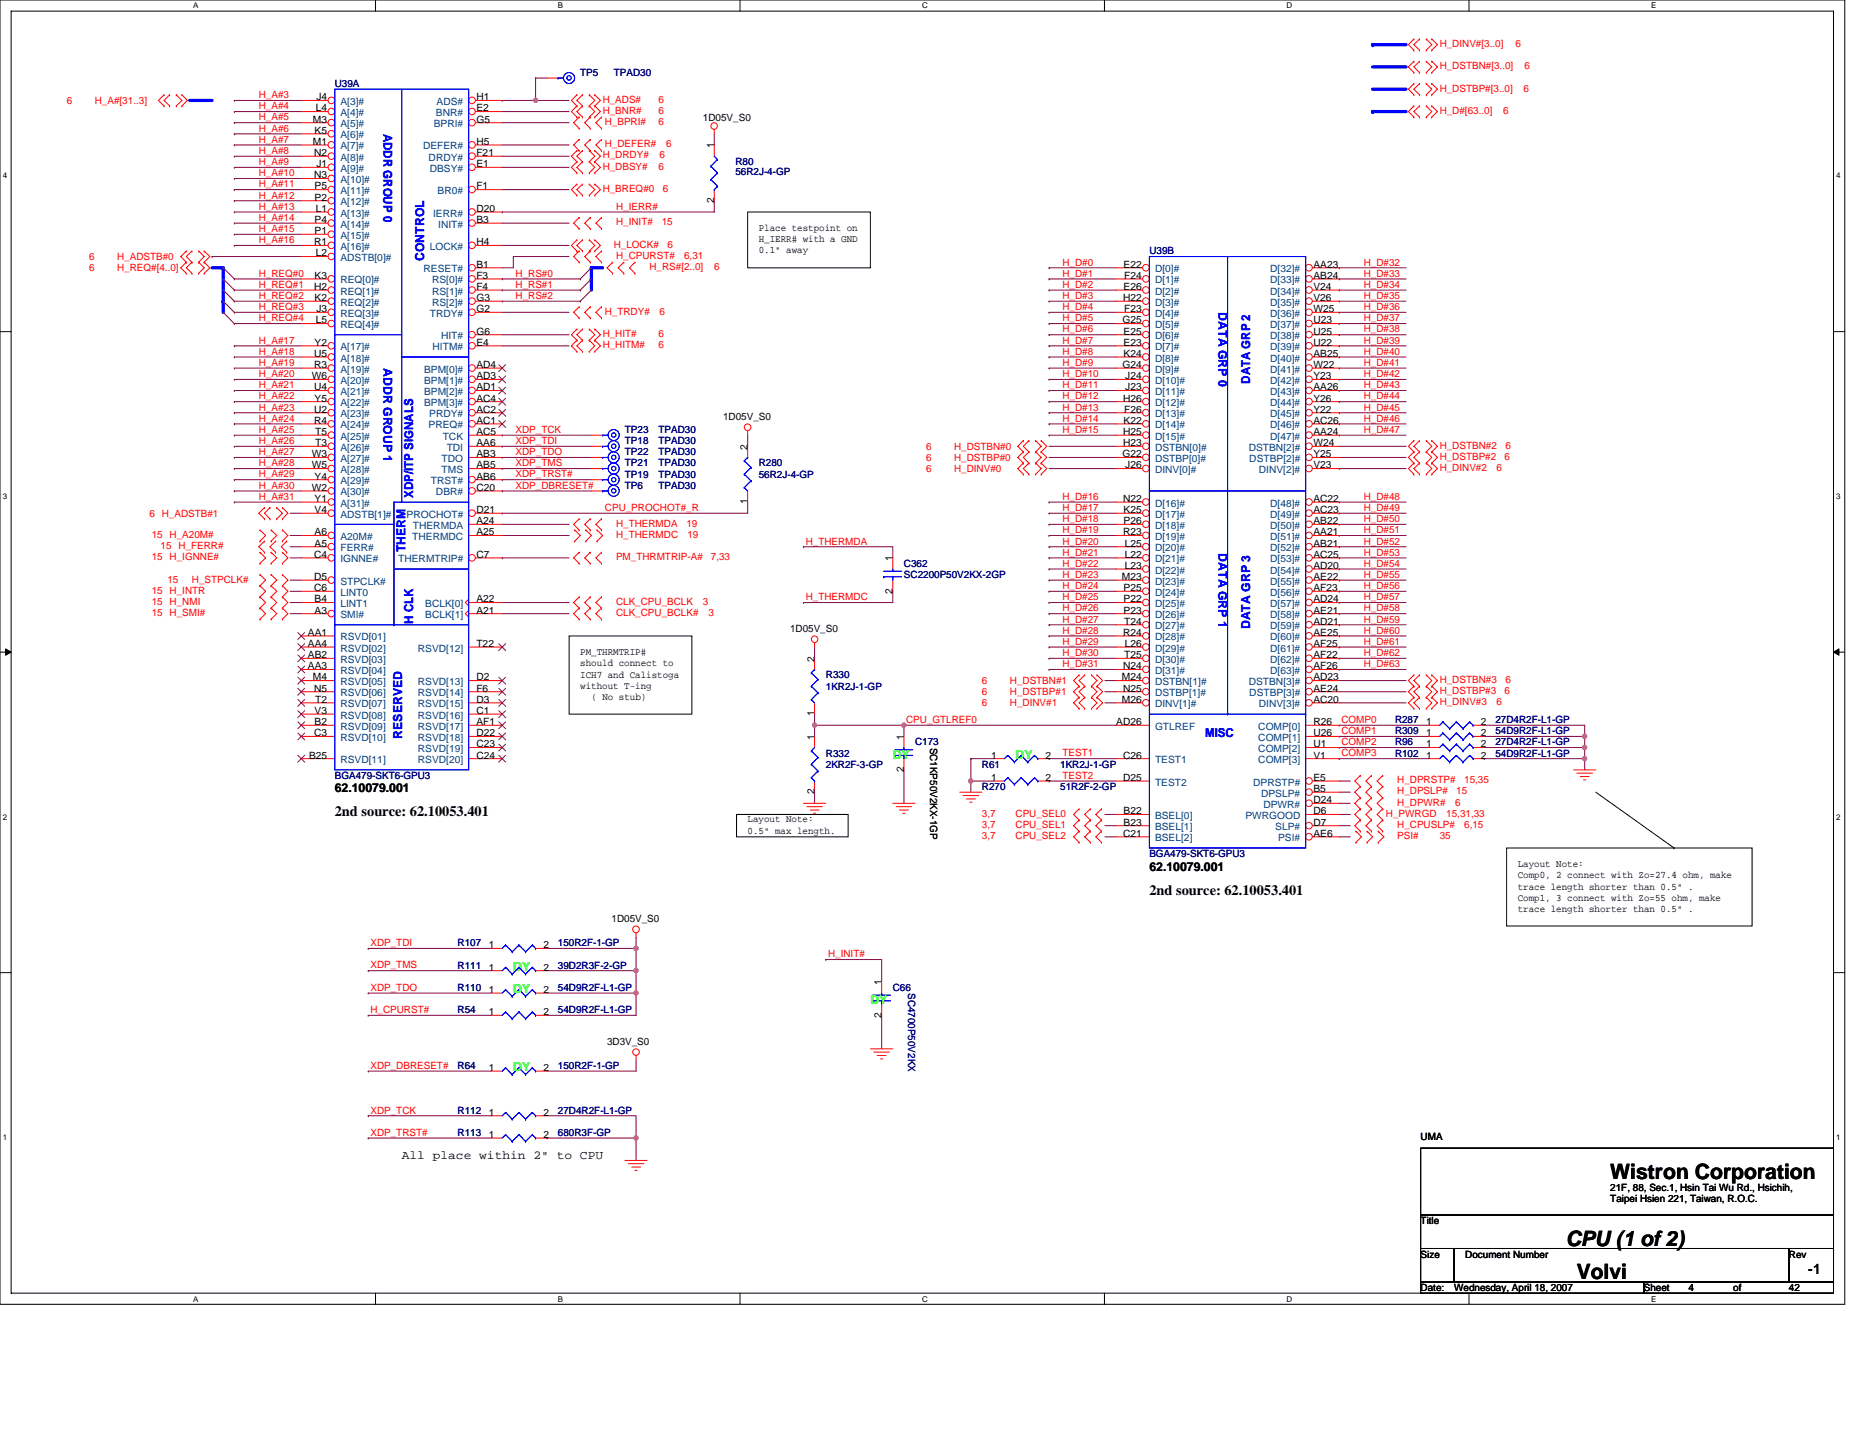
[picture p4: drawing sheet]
<svg xmlns="http://www.w3.org/2000/svg" width="279mm" height="216mm" viewBox="0 0 279 216" stroke-linecap="round" stroke-linejoin="round" font-family="sans-serif">
<defs><g id="words">
<g font-size="3.2">
<text x="241.9" y="177.1">Wistron Corporation</text>
<text x="235.2" y="187.2">CPU (1 of 2)</text>
<text x="236.9" y="192.2">Volvi</text>
</g>
<g font-size="2.2">
<text x="50.3" y="122.7">2nd source: 62.10053.401</text>
<text x="172.7" y="134.4">2nd source: 62.10053.401</text>
<text x="271.6" y="191.4">-1</text>
</g>
<g font-size="1.8" fill="#00f">
<text x="57.6" y="20.1" transform="rotate(90 57.6 20.1)">ADDR GROUP 0</text>
<text x="63.7" y="39.2" transform="rotate(-90 63.7 39.2)">CONTROL</text>
<text x="183" y="46.9" transform="rotate(90 183 46.9)">DATA GRP 0</text>
<text x="57.6" y="55.3" transform="rotate(90 57.6 55.3)">ADDR GROUP 1</text>
<text x="187.8" y="57.7" transform="rotate(-90 187.8 57.7)">DATA GRP 2</text>
<text x="62.1" y="74.8" transform="rotate(-90 62.1 74.8)">XDP/ITP SIGNALS</text>
<text x="60.9" y="83" transform="rotate(-90 60.9 83)">THERM</text>
<text x="183" y="83.1" transform="rotate(90 183 83.1)">DATA GRP 1</text>
<text x="62.1" y="93.7" transform="rotate(-90 62.1 93.7)">H CLK</text>
<text x="187.8" y="94.6" transform="rotate(-90 187.8 94.6)">DATA GRP 3</text>
<text x="60.4" y="111" transform="rotate(-90 60.4 111)">RESERVED</text>
<text x="181" y="110.7">MISC</text>
</g>
<g font-size="1.8">
<text x="50.3" y="119.1">62.10079.001</text>
<text x="172.7" y="130.8">62.10079.001</text>
<text x="60.3" y="174.2">All place within 2&quot; to CPU</text>
</g>
<g font-size="1.8" fill="#0f0">
<text x="134.1" y="114">DY</text>
<text x="152.5" y="114">DY</text>
<text x="77.1" y="145.9">DY</text>
<text x="77.1" y="149.2">DY</text>
<text x="130.7" y="150.9">DY</text>
<text x="77.1" y="161">DY</text>
</g>
<g font-size="1.5" fill="#000080">
<text x="87.2" y="11.4">TP5</text>
<text x="92.2" y="11.4">TPAD30</text>
<text x="50.3" y="13.1">U39A</text>
<text x="110.5" y="24.8">R80</text>
<text x="110.5" y="26.3">56R2J-4-GP</text>
<text x="172.7" y="38.2">U39B</text>
<text x="93.9" y="65">TP23</text>
<text x="98.9" y="65">TPAD30</text>
<text x="93.9" y="68.4">TP22</text>
<text x="93.9" y="70.1">TP21</text>
<text x="93.9" y="66.7">TP18</text>
<text x="93.9" y="71.8">TP19</text>
<text x="98.9" y="68.4">TPAD30</text>
<text x="98.9" y="70.1">TPAD30</text>
<text x="98.9" y="66.7">TPAD30</text>
<text x="98.9" y="71.8">TPAD30</text>
<text x="114" y="70.1">R280</text>
<text x="114" y="71.8">56R2J-4-GP</text>
<text x="93.9" y="73.4">TP6</text>
<text x="98.9" y="73.4">TPAD30</text>
<text x="135.8" y="85.2">C362</text>
<text x="135.8" y="86.8">SC2200P50V2KX-2GP</text>
<text x="124.1" y="101.9">R330</text>
<text x="124.1" y="103.6">1KR2J-1-GP</text>
<text x="124.1" y="113.7">R332</text>
<text x="137.5" y="112">C173</text>
<text x="209.5" y="110.3">R309</text>
<text x="209.5" y="108.6">R287</text>
<text x="209.5" y="113.7">R102</text>
<text x="209.5" y="112">R96</text>
<text x="224.6" y="110.3">54D9R2F-L1-GP</text>
<text x="224.6" y="108.6">27D4R2F-L1-GP</text>
<text x="224.6" y="113.7">54D9R2F-L1-GP</text>
<text x="224.6" y="112">27D4R2F-L1-GP</text>
<text x="50.3" y="117">BGA479-SKT6-GPU3</text>
<text x="124.1" y="115.3">2KR2F-3-GP</text>
<text x="147.5" y="115.3">R61</text>
<text x="147.5" y="118.7">R270</text>
<text x="159.3" y="118.7">51R2F-2-GP</text>
<text x="159.3" y="115.3">1KR2J-1-GP</text>
<text x="172.7" y="128.8">BGA479-SKT6-GPU3</text>
<text x="68.7" y="142.2">R107</text>
<text x="83.8" y="142.2">150R2F-1-GP</text>
<text x="68.7" y="148.9">R110</text>
<text x="68.7" y="145.5">R111</text>
<text x="83.8" y="148.9">54D9R2F-L1-GP</text>
<text x="83.8" y="145.5">39D2R3F-2-GP</text>
<text x="134.1" y="148.9">C66</text>
<text x="136.4" y="149.2" transform="rotate(90 136.4 149.2)">SC4700P50V2KX</text>
<text x="68.7" y="152.2">R54</text>
<text x="83.8" y="152.2">54D9R2F-L1-GP</text>
<text x="68.7" y="160.6">R64</text>
<text x="83.8" y="160.6">150R2F-1-GP</text>
<text x="68.7" y="167.3">R112</text>
<text x="83.8" y="167.3">27D4R2F-L1-GP</text>
<text x="68.7" y="170.7">R113</text>
<text x="83.8" y="170.7">680R3F-GP</text>
</g>
<g font-size="1.5" fill="#f00">
<text x="216.3" y="7">H_DINV#[3..0]</text>
<text x="216.3" y="10.4">H_DSTBN#[3..0]</text>
<text x="227.6" y="7">6</text>
<text x="229" y="10.4">6</text>
<text x="10.1" y="15.6">6</text>
<text x="14.2" y="15.6">H_A#[31..3]</text>
<text x="38.9" y="14.8">H_A#3</text>
<text x="38.9" y="16.4">H_A#4</text>
<text x="90.5" y="15.4">H_ADS#</text>
<text x="90.5" y="17.1">H_BNR#</text>
<text x="98.9" y="17.1">6</text>
<text x="98.9" y="15.4">6</text>
<text x="216.3" y="17.1">H_D#[63..0]</text>
<text x="216.3" y="13.8">H_DSTBP#[3..0]</text>
<text x="225.8" y="17.1">6</text>
<text x="228.8" y="13.8">6</text>
<text x="38.9" y="18.1">H_A#5</text>
<text x="38.9" y="19.8">H_A#6</text>
<text x="38.9" y="21.4">H_A#7</text>
<text x="38.9" y="23.1">H_A#8</text>
<text x="90.5" y="23.8">H_DRDY#</text>
<text x="90.8" y="18.8">H_BPRI#</text>
<text x="90.8" y="22.1">H_DEFER#</text>
<text x="98.9" y="18.8">6</text>
<text x="99.1" y="23.8">6</text>
<text x="100.1" y="22.1">6</text>
<text x="38.9" y="24.8">H_A#9</text>
<text x="38.9" y="26.5">H_A#10</text>
<text x="38.9" y="28.2">H_A#11</text>
<text x="38.9" y="29.8">H_A#12</text>
<text x="90.5" y="25.5">H_DBSY#</text>
<text x="90.5" y="28.9">H_BREQ#0</text>
<text x="98.9" y="25.5">6</text>
<text x="99.6" y="28.9">6</text>
<text x="38.9" y="31.5">H_A#13</text>
<text x="38.9" y="33.2">H_A#14</text>
<text x="38.9" y="34.9">H_A#15</text>
<text x="92.5" y="31.5">H_IERR#</text>
<text x="92.5" y="33.9">H_INIT#</text>
<text x="99.4" y="33.9">15</text>
<text x="13.4" y="39.1">6</text>
<text x="13.4" y="40.7">6</text>
<text x="17.6" y="39.1">H_ADSTB#0</text>
<text x="17.6" y="40.7">H_REQ#[4..0]</text>
<text x="38.9" y="36.5">H_A#16</text>
<text x="38.9" y="41.6">H_REQ#0</text>
<text x="77.4" y="41.6">H_RS#0</text>
<text x="92.2" y="37.2">H_LOCK#</text>
<text x="92.5" y="38.9">H_CPURST#</text>
<text x="97.6" y="40.6">H_RS#[2..0]</text>
<text x="100.2" y="37.2">6</text>
<text x="102.8" y="38.9">6,31</text>
<text x="107.3" y="40.6">6</text>
<text x="159.6" y="39.9">H_D#0</text>
<text x="159.6" y="41.6">H_D#1</text>
<text x="204.9" y="39.9">H_D#32</text>
<text x="204.9" y="41.6">H_D#33</text>
<text x="38.9" y="43.2">H_REQ#1</text>
<text x="38.9" y="44.9">H_REQ#2</text>
<text x="38.9" y="46.6">H_REQ#3</text>
<text x="77.4" y="43.2">H_RS#1</text>
<text x="77.4" y="44.9">H_RS#2</text>
<text x="90.8" y="47.3">H_TRDY#</text>
<text x="99.1" y="47.3">6</text>
<text x="159.6" y="43.2">H_D#2</text>
<text x="159.6" y="44.9">H_D#3</text>
<text x="159.6" y="46.6">H_D#4</text>
<text x="204.9" y="43.2">H_D#34</text>
<text x="204.9" y="44.9">H_D#35</text>
<text x="204.9" y="46.6">H_D#36</text>
<text x="38.9" y="48.3">H_REQ#4</text>
<text x="38.9" y="53.3">H_A#18</text>
<text x="38.9" y="51.6">H_A#17</text>
<text x="90.5" y="50.6">H_HIT#</text>
<text x="90.5" y="52.3">H_HITM#</text>
<text x="98.9" y="52.3">6</text>
<text x="98.9" y="50.6">6</text>
<text x="159.6" y="48.3">H_D#5</text>
<text x="159.6" y="50">H_D#6</text>
<text x="159.6" y="51.6">H_D#7</text>
<text x="159.6" y="53.3">H_D#8</text>
<text x="204.9" y="48.3">H_D#37</text>
<text x="204.9" y="50">H_D#38</text>
<text x="204.9" y="51.6">H_D#39</text>
<text x="204.9" y="53.3">H_D#40</text>
<text x="38.9" y="56.7">H_A#20</text>
<text x="38.9" y="58.3">H_A#21</text>
<text x="38.9" y="55">H_A#19</text>
<text x="159.6" y="55">H_D#9</text>
<text x="159.6" y="56.7">H_D#10</text>
<text x="159.6" y="58.3">H_D#11</text>
<text x="204.9" y="55">H_D#41</text>
<text x="204.9" y="56.7">H_D#42</text>
<text x="204.9" y="58.3">H_D#43</text>
<text x="38.9" y="60">H_A#22</text>
<text x="38.9" y="61.7">H_A#23</text>
<text x="38.9" y="63.4">H_A#24</text>
<text x="38.9" y="65">H_A#25</text>
<text x="77.4" y="65">XDP_TCK</text>
<text x="159.6" y="60">H_D#12</text>
<text x="159.6" y="61.7">H_D#13</text>
<text x="159.6" y="63.4">H_D#14</text>
<text x="159.6" y="65">H_D#15</text>
<text x="204.9" y="60">H_D#44</text>
<text x="204.9" y="61.7">H_D#45</text>
<text x="204.9" y="63.4">H_D#46</text>
<text x="204.9" y="65">H_D#47</text>
<text x="38.9" y="66.7">H_A#26</text>
<text x="38.9" y="68.4">H_A#27</text>
<text x="38.9" y="70.1">H_A#28</text>
<text x="38.9" y="71.7">H_A#29</text>
<text x="77.4" y="66.7">XDP_TDI</text>
<text x="77.4" y="70.1">XDP_TMS</text>
<text x="77.4" y="71.7">XDP_TRST#</text>
<text x="77.4" y="68.4">XDP_TDO</text>
<text x="139.1" y="67.6">6</text>
<text x="139.1" y="69.2">6</text>
<text x="139.1" y="70.9">6</text>
<text x="143.3" y="67.6">H_DSTBN#0</text>
<text x="143.3" y="69.2">H_DSTBP#0</text>
<text x="143.3" y="70.9">H_DINV#0</text>
<text x="216.3" y="67.4">H_DSTBN#2</text>
<text x="216.3" y="69.1">H_DSTBP#2</text>
<text x="216.3" y="70.8">H_DINV#2</text>
<text x="224.8" y="70.8">6</text>
<text x="226" y="69.1">6</text>
<text x="226.1" y="67.4">6</text>
<text x="22.5" y="77.6">6 H_ADSTB#1</text>
<text x="38.9" y="73.4">H_A#30</text>
<text x="38.9" y="75.1">H_A#31</text>
<text x="77.4" y="73.4">XDP_DBRESET#</text>
<text x="90.9" y="76.8">CPU_PROCHOT#_R</text>
<text x="159.6" y="75.1">H_D#16</text>
<text x="159.6" y="76.8">H_D#17</text>
<text x="204.9" y="75.1">H_D#48</text>
<text x="204.9" y="76.8">H_D#49</text>
<text x="22.8" y="80.8">15 H_A20M#</text>
<text x="24.1" y="82.5">15 H_FERR#</text>
<text x="92.5" y="79.1">H_THERMDA</text>
<text x="92.5" y="80.8">H_THERMDC</text>
<text x="103.1" y="79.1">19</text>
<text x="103.3" y="80.8">19</text>
<text x="121" y="81.8">H_THERMDA</text>
<text x="159.6" y="78.4">H_D#18</text>
<text x="159.6" y="80.1">H_D#19</text>
<text x="159.6" y="81.8">H_D#20</text>
<text x="159.6" y="83.5">H_D#21</text>
<text x="204.9" y="80.1">H_D#51</text>
<text x="204.9" y="78.4">H_D#50</text>
<text x="204.9" y="81.8">H_D#52</text>
<text x="204.9" y="83.5">H_D#53</text>
<text x="22.8" y="89.2">15 H_INTR</text>
<text x="22.8" y="84.2">15 H_IGNNE#</text>
<text x="25.1" y="87.5">15</text>
<text x="28.8" y="87.5">H_STPCLK#</text>
<text x="92.5" y="84.2">PM_THRMTRIP-A#</text>
<text x="106.8" y="84.2">7,33</text>
<text x="159.6" y="85.2">H_D#22</text>
<text x="159.6" y="86.8">H_D#23</text>
<text x="159.6" y="88.5">H_D#24</text>
<text x="204.9" y="85.2">H_D#54</text>
<text x="204.9" y="86.8">H_D#55</text>
<text x="204.9" y="88.5">H_D#56</text>
<text x="22.8" y="90.9">15 H_NMI</text>
<text x="22.8" y="92.5">15 H_SMI#</text>
<text x="92.5" y="90.9">CLK_CPU_BCLK</text>
<text x="92.5" y="92.5">CLK_CPU_BCLK#</text>
<text x="105.6" y="90.9">3</text>
<text x="106.4" y="92.5">3</text>
<text x="121" y="90.2">H_THERMDC</text>
<text x="159.6" y="90.2">H_D#25</text>
<text x="159.6" y="91.9">H_D#26</text>
<text x="159.6" y="93.5">H_D#27</text>
<text x="159.6" y="95.2">H_D#28</text>
<text x="204.9" y="90.2">H_D#57</text>
<text x="204.9" y="91.9">H_D#58</text>
<text x="204.9" y="93.5">H_D#59</text>
<text x="204.9" y="95.2">H_D#60</text>
<text x="159.6" y="96.9">H_D#29</text>
<text x="159.6" y="98.6">H_D#30</text>
<text x="159.6" y="100.2">H_D#31</text>
<text x="204.9" y="96.9">H_D#61</text>
<text x="204.9" y="100.2">H_D#63</text>
<text x="204.9" y="98.6">H_D#62</text>
<text x="147.5" y="102.8">6</text>
<text x="147.5" y="104.5">6</text>
<text x="147.5" y="106.1">6</text>
<text x="151.7" y="102.8">H_DSTBN#1</text>
<text x="151.7" y="104.5">H_DSTBP#1</text>
<text x="151.7" y="106.1">H_DINV#1</text>
<text x="216.3" y="102.6">H_DSTBN#3</text>
<text x="216.3" y="104.3">H_DSTBP#3</text>
<text x="216.3" y="106">H_DINV#3</text>
<text x="224.8" y="106">6</text>
<text x="226" y="104.3">6</text>
<text x="226.1" y="102.6">6</text>
<text x="136.1" y="108.6">CPU_GTLREF0</text>
<text x="159.6" y="113.6">TEST1</text>
<text x="201.5" y="108.6">COMP0</text>
<text x="201.5" y="110.3">COMP1</text>
<text x="201.5" y="112">COMP2</text>
<text x="201.5" y="113.6">COMP3</text>
<text x="159.6" y="117">TEST2</text>
<text x="209.9" y="117.7">H_DPRSTP#</text>
<text x="209.9" y="119.4">H_DPSLP#</text>
<text x="218.8" y="119.4">15</text>
<text x="219.9" y="117.7">15,35</text>
<text x="147.5" y="122.7">3,7</text>
<text x="147.5" y="124.4">3,7</text>
<text x="152.5" y="122.7">CPU_SEL0</text>
<text x="152.5" y="124.4">CPU_SEL1</text>
<text x="208.2" y="122.7">H_PWRGD</text>
<text x="209.9" y="121.1">H_DPWR#</text>
<text x="209.9" y="124.4">H_CPUSLP#</text>
<text x="217.3" y="122.7">15,31,33</text>
<text x="218.6" y="121.1">6</text>
<text x="219.9" y="124.4">6,15</text>
<text x="147.5" y="126.1">3,7</text>
<text x="152.5" y="126.1">CPU_SEL2</text>
<text x="209.9" y="126.1">PSI#</text>
<text x="216.3" y="126.1">35</text>
<text x="55.6" y="142.2">XDP_TDI</text>
<text x="124.4" y="143.8">H_INIT#</text>
<text x="55.6" y="145.5">XDP_TMS</text>
<text x="55.6" y="148.9">XDP_TDO</text>
<text x="55.6" y="152.2">H_CPURST#</text>
<text x="55.6" y="160.6">XDP_DBRESET#</text>
<text x="55.6" y="167.3">XDP_TCK</text>
<text x="55.6" y="170.6">XDP_TRST#</text>
</g>
<g font-size="1.5">
<text x="47.4" y="16.7">L4</text>
<text x="47.5" y="15.1">J4</text>
<text x="71.6" y="15.1">H1</text>
<text x="71.6" y="16.7">E2</text>
<text x="47" y="18.4">M3</text>
<text x="47" y="21.8">M1</text>
<text x="47.2" y="23.5">N2</text>
<text x="47.3" y="20.1">K5</text>
<text x="71.6" y="23.5">F21</text>
<text x="71.6" y="18.4">G5</text>
<text x="71.6" y="21.8">H5</text>
<text x="105.6" y="18.1">1D05V_S0</text>
<text x="107.3" y="22.3" transform="rotate(-90 107.3 22.3)">1</text>
<text x="47.2" y="26.8">N3</text>
<text x="47.3" y="28.5">P5</text>
<text x="47.5" y="25.1">J1</text>
<text x="71.6" y="25.1">E1</text>
<text x="71.6" y="28.5">F1</text>
<text x="47.3" y="30.1">P2</text>
<text x="47.3" y="33.5">P4</text>
<text x="47.3" y="35.2">P1</text>
<text x="47.4" y="31.8">L1</text>
<text x="71.6" y="31.8">D20</text>
<text x="71.6" y="33.5">B3</text>
<text x="107.3" y="30.5" transform="rotate(-90 107.3 30.5)">2</text>
<text x="114" y="34.7">Place testpoint on</text>
<text x="47.2" y="36.9">R1</text>
<text x="47.3" y="41.9">K3</text>
<text x="47.4" y="38.5">L2</text>
<text x="71.6" y="36.9">H4</text>
<text x="71.6" y="41.9">F3</text>
<text x="71.6" y="40.2">B1</text>
<text x="114" y="36.4">H_IERR# with a GND</text>
<text x="114" y="38.1">0.1&quot; away</text>
<text x="168.8" y="40.2">E22</text>
<text x="168.9" y="41.9">F24</text>
<text x="197.3" y="40.2">AA23</text>
<text x="197.3" y="41.9">AB24</text>
<text x="47.2" y="43.6">H2</text>
<text x="47.3" y="45.2">K2</text>
<text x="47.5" y="46.9">J3</text>
<text x="71.6" y="46.9">G2</text>
<text x="71.6" y="43.6">F4</text>
<text x="71.6" y="45.2">G3</text>
<text x="168.7" y="45.2">H22</text>
<text x="168.8" y="43.6">E26</text>
<text x="168.9" y="46.9">F23</text>
<text x="197.3" y="43.6">V24</text>
<text x="197.3" y="45.2">V26</text>
<text x="197.3" y="46.9">W25</text>
<text x="47.2" y="53.6">U5</text>
<text x="47.3" y="51.9">Y2</text>
<text x="47.4" y="48.6">L5</text>
<text x="71.6" y="50.3">G6</text>
<text x="71.6" y="51.9">E4</text>
<text x="168.6" y="48.6">G25</text>
<text x="168.8" y="50.3">E25</text>
<text x="168.8" y="51.9">E23</text>
<text x="168.8" y="53.6">K24</text>
<text x="197.3" y="48.6">U23</text>
<text x="197.3" y="50.3">U25</text>
<text x="197.3" y="51.9">U22</text>
<text x="197.3" y="53.6">AB25</text>
<text x="46.8" y="57">W6</text>
<text x="47.2" y="55.3">R3</text>
<text x="47.2" y="58.7">U4</text>
<text x="71.6" y="55.3">AD4</text>
<text x="71.6" y="57">AD3</text>
<text x="71.6" y="58.7">AD1</text>
<text x="168.6" y="55.3">G24</text>
<text x="169" y="57">J24</text>
<text x="169" y="58.7">J23</text>
<text x="197.3" y="55.3">W22</text>
<text x="197.3" y="57">Y23</text>
<text x="197.3" y="58.7">AA26</text>
<text x="47.2" y="62">U2</text>
<text x="47.2" y="63.7">R4</text>
<text x="47.3" y="60.3">Y5</text>
<text x="47.3" y="65.4">T5</text>
<text x="71.6" y="60.3">AC4</text>
<text x="71.6" y="65.4">AC5</text>
<text x="71.6" y="62">AC2</text>
<text x="71.6" y="63.7">AC1</text>
<text x="108.6" y="63">1D05V_S0</text>
<text x="168.7" y="60.3">H26</text>
<text x="168.7" y="65.4">H25</text>
<text x="168.8" y="63.7">K22</text>
<text x="168.9" y="62">F26</text>
<text x="197.3" y="60.3">Y26</text>
<text x="197.3" y="62">Y22</text>
<text x="197.3" y="63.7">AC26</text>
<text x="197.3" y="65.4">AA24</text>
<text x="46.8" y="68.7">W3</text>
<text x="46.8" y="70.4">W5</text>
<text x="47.3" y="67">T3</text>
<text x="71.6" y="68.7">AB3</text>
<text x="71.6" y="70.4">AB5</text>
<text x="71.6" y="67">AA6</text>
<text x="112.3" y="67.6" transform="rotate(-90 112.3 67.6)">2</text>
<text x="168.6" y="68.7">G22</text>
<text x="168.7" y="67">H23</text>
<text x="169" y="70.4">J26</text>
<text x="197.3" y="67">W24</text>
<text x="197.3" y="70.4">V23</text>
<text x="197.3" y="68.7">Y25</text>
<text x="46.8" y="73.7">W2</text>
<text x="47.3" y="72.1">Y4</text>
<text x="47.3" y="75.4">Y1</text>
<text x="47.3" y="77.1">V4</text>
<text x="71.6" y="77.1">D21</text>
<text x="71.6" y="72.1">AB6</text>
<text x="71.6" y="73.7">C20</text>
<text x="112.3" y="75.8" transform="rotate(-90 112.3 75.8)">1</text>
<text x="168.7" y="75.4">N22</text>
<text x="168.8" y="77.1">K25</text>
<text x="197.3" y="75.4">AC22</text>
<text x="197.3" y="77.1">AC23</text>
<text x="47.2" y="83.8">C4</text>
<text x="47.3" y="80.4">A6</text>
<text x="47.3" y="82.1">A5</text>
<text x="71.6" y="83.8">C7</text>
<text x="71.6" y="78.8">A24</text>
<text x="71.6" y="80.4">A25</text>
<text x="168.7" y="80.4">R23</text>
<text x="168.8" y="78.8">P26</text>
<text x="169" y="82.1">L25</text>
<text x="169" y="83.8">L22</text>
<text x="197.3" y="78.8">AB22</text>
<text x="197.3" y="80.4">AA21</text>
<text x="197.3" y="82.1">AB21</text>
<text x="197.3" y="83.8">AC25</text>
<text x="47.2" y="88.8">C6</text>
<text x="47.2" y="87.1">D5</text>
<text x="134.1" y="89.2" transform="rotate(-90 134.1 89.2)">2</text>
<text x="134.1" y="84.3" transform="rotate(-90 134.1 84.3)">1</text>
<text x="168.5" y="87.1">M23</text>
<text x="168.8" y="88.8">P25</text>
<text x="169" y="85.5">L23</text>
<text x="197.3" y="85.5">AD20</text>
<text x="197.3" y="87.1">AE22</text>
<text x="197.3" y="88.8">AF23</text>
<text x="46.2" y="95.5">AA1</text>
<text x="47.3" y="90.5">B4</text>
<text x="47.3" y="92.2">A3</text>
<text x="71.6" y="90.5">A22</text>
<text x="71.6" y="92.2">A21</text>
<text x="118.7" y="94.9">1D05V_S0</text>
<text x="168.7" y="95.5">R24</text>
<text x="168.8" y="90.5">P22</text>
<text x="168.8" y="92.2">P23</text>
<text x="168.9" y="93.9">T24</text>
<text x="197.3" y="90.5">AD24</text>
<text x="197.3" y="92.2">AE21</text>
<text x="197.3" y="93.9">AD21</text>
<text x="197.3" y="95.5">AE25</text>
<text x="46.2" y="97.2">AA4</text>
<text x="46.2" y="98.9">AB2</text>
<text x="46.2" y="100.6">AA3</text>
<text x="71.6" y="97.2">T22</text>
<text x="87.2" y="100.1">should connect to</text>
<text x="87.2" y="98.4">PM_THRMTRIP#</text>
<text x="87.2" y="101.8">ICH7 and Calistoga</text>
<text x="122.3" y="99.4" transform="rotate(-90 122.3 99.4)">2</text>
<text x="168.7" y="100.6">N24</text>
<text x="168.9" y="98.9">T25</text>
<text x="169" y="97.2">L26</text>
<text x="197.3" y="97.2">AF25</text>
<text x="197.3" y="98.9">AF22</text>
<text x="197.3" y="100.6">AF26</text>
<text x="47" y="102.2">M4</text>
<text x="47.2" y="103.9">N5</text>
<text x="47.3" y="107.3">V3</text>
<text x="47.3" y="105.6">T2</text>
<text x="71.6" y="102.2">D2</text>
<text x="71.6" y="103.9">F6</text>
<text x="71.6" y="105.6">D3</text>
<text x="71.6" y="107.3">C1</text>
<text x="87.2" y="103.5">without T-ing</text>
<text x="88.8" y="105.1">( No stub)</text>
<text x="122.3" y="107.6" transform="rotate(-90 122.3 107.6)">1</text>
<text x="168.5" y="105.6">M26</text>
<text x="168.5" y="102.2">M24</text>
<text x="168.7" y="103.9">N25</text>
<text x="197.3" y="102.2">AD23</text>
<text x="197.3" y="105.6">AC20</text>
<text x="197.3" y="103.9">AE24</text>
<text x="46.4" y="114">B25</text>
<text x="47.2" y="110.6">C3</text>
<text x="47.3" y="108.9">B2</text>
<text x="71.6" y="108.9">AF1</text>
<text x="71.6" y="110.6">D22</text>
<text x="71.6" y="112.3">C23</text>
<text x="71.6" y="114">C24</text>
<text x="122.3" y="111.1" transform="rotate(-90 122.3 111.1)">1</text>
<text x="135.8" y="111.1" transform="rotate(-90 135.8 111.1)">1</text>
<text x="139.7" y="112.3" transform="rotate(90 139.7 112.3)">SC1KP50V2KX-1GP</text>
<text x="148.9" y="114">1</text>
<text x="157.1" y="114">2</text>
<text x="167.7" y="108.9">AD26</text>
<text x="168.7" y="114">C26</text>
<text x="197.3" y="108.9">R26</text>
<text x="197.3" y="110.6">U26</text>
<text x="197.3" y="112.3">U1</text>
<text x="197.3" y="114">V1</text>
<text x="214.2" y="110.6">1</text>
<text x="214.2" y="108.9">1</text>
<text x="214.2" y="114">1</text>
<text x="214.2" y="112.3">1</text>
<text x="222.4" y="110.6">2</text>
<text x="222.4" y="108.9">2</text>
<text x="222.4" y="114">2</text>
<text x="222.4" y="112.3">2</text>
<text x="122.3" y="119.4" transform="rotate(-90 122.3 119.4)">2</text>
<text x="135.8" y="116" transform="rotate(-90 135.8 116)">2</text>
<text x="148.9" y="117.3">1</text>
<text x="157.1" y="117.3">2</text>
<text x="168.7" y="117.3">D25</text>
<text x="197.3" y="117.3">E5</text>
<text x="197.3" y="119">B5</text>
<text x="112.3" y="123.6">Layout Note:</text>
<text x="112.3" y="125.3">0.5&quot; max length.</text>
<text x="168.7" y="125.7">C21</text>
<text x="168.8" y="122.3">B22</text>
<text x="168.8" y="124">B23</text>
<text x="197.3" y="124">D7</text>
<text x="197.3" y="122.3">D6</text>
<text x="197.3" y="120.7">D24</text>
<text x="197.3" y="125.7">AE6</text>
<text x="228" y="130.3">Layout Note:</text>
<text x="228" y="132">Comp0, 2 connect with Zo=27.4 ohm, make</text>
<text x="228" y="135.3">Comp1, 3 connect with Zo=55 ohm, make</text>
<text x="228" y="133.6">trace length shorter than 0.5&quot; .</text>
<text x="228" y="137">trace length shorter than 0.5&quot; .</text>
<text x="73.4" y="142.5">1</text>
<text x="81.6" y="142.5">2</text>
<text x="91.9" y="138.5">1D05V_S0</text>
<text x="73.4" y="149.2">1</text>
<text x="73.4" y="145.8">1</text>
<text x="81.6" y="149.2">2</text>
<text x="81.6" y="145.8">2</text>
<text x="132.4" y="148" transform="rotate(-90 132.4 148)">1</text>
<text x="73.4" y="152.5">1</text>
<text x="81.6" y="152.5">2</text>
<text x="132.4" y="152.9" transform="rotate(-90 132.4 152.9)">2</text>
<text x="73.4" y="160.9">1</text>
<text x="81.6" y="160.9">2</text>
<text x="91.2" y="156.9">3D3V_S0</text>
<text x="73.4" y="167.6">1</text>
<text x="81.6" y="167.6">2</text>
<text x="73.4" y="171">1</text>
<text x="81.6" y="171">2</text>
<text x="213.4" y="171.3">UMA</text>
<text x="241.9" y="178.9">21F, 88, Sec.1, Hsin Tai Wu Rd., Hsichih,</text>
<text x="213.4" y="183.9">Title</text>
<text x="241.9" y="180.6">Taipei Hsien 221, Taiwan, R.O.C.</text>
<text x="213.4" y="188.9">Size</text>
<text x="220.1" y="188.9">Document Number</text>
<text x="268.7" y="188.9">Rev</text>
<text x="213.4" y="194">Date:</text>
<text x="218.4" y="194">Wednesday, April 18, 2007</text>
<text x="246.9" y="194">Sheet</text>
<text x="253.6" y="194">4</text>
<text x="260.3" y="194">of</text>
<text x="268.7" y="194">42</text>
</g>
<g font-size="1.5" fill="#004080">
<text x="51.1" y="15.8">A[3]#</text>
<text x="51.1" y="17.4">A[4]#</text>
<text x="65.5" y="17.4">BNR#</text>
<text x="65.6" y="15.8">ADS#</text>
<text x="51.1" y="19.1">A[5]#</text>
<text x="51.1" y="20.8">A[6]#</text>
<text x="51.1" y="22.5">A[7]#</text>
<text x="63.5" y="22.5">DEFER#</text>
<text x="65.2" y="19.1">BPRI#</text>
<text x="51.1" y="27.5">A[10]#</text>
<text x="51.1" y="29.2">A[11]#</text>
<text x="51.1" y="24.2">A[8]#</text>
<text x="51.1" y="25.8">A[9]#</text>
<text x="64.4" y="24.2">DRDY#</text>
<text x="64.6" y="25.8">DBSY#</text>
<text x="65.7" y="29.2">BR0#</text>
<text x="51.1" y="30.8">A[12]#</text>
<text x="51.1" y="32.5">A[13]#</text>
<text x="51.1" y="34.2">A[14]#</text>
<text x="51.1" y="35.9">A[15]#</text>
<text x="65.1" y="32.5">IERR#</text>
<text x="65.8" y="34.2">INIT#</text>
<text x="51.1" y="37.5">A[16]#</text>
<text x="51.1" y="39.2">ADSTB[0]#</text>
<text x="63.6" y="40.9">RESET#</text>
<text x="64.6" y="37.5">LOCK#</text>
<text x="173.5" y="40.9">D[0]#</text>
<text x="190.8" y="40.9">D[32]#</text>
<text x="51.1" y="42.6">REQ[0]#</text>
<text x="51.1" y="44.3">REQ[1]#</text>
<text x="51.1" y="45.9">REQ[2]#</text>
<text x="51.1" y="47.6">REQ[3]#</text>
<text x="64.6" y="47.6">TRDY#</text>
<text x="64.9" y="42.6">RS[0]#</text>
<text x="64.9" y="44.3">RS[1]#</text>
<text x="64.9" y="45.9">RS[2]#</text>
<text x="173.5" y="42.6">D[1]#</text>
<text x="173.5" y="44.3">D[2]#</text>
<text x="173.5" y="45.9">D[3]#</text>
<text x="173.5" y="47.6">D[4]#</text>
<text x="190.8" y="42.6">D[33]#</text>
<text x="190.8" y="44.3">D[34]#</text>
<text x="190.8" y="45.9">D[35]#</text>
<text x="190.8" y="47.6">D[36]#</text>
<text x="51.1" y="52.6">A[17]#</text>
<text x="51.1" y="49.3">REQ[4]#</text>
<text x="65" y="52.6">HITM#</text>
<text x="66.3" y="51">HIT#</text>
<text x="173.5" y="49.3">D[5]#</text>
<text x="173.5" y="51">D[6]#</text>
<text x="173.5" y="52.6">D[7]#</text>
<text x="190.8" y="49.3">D[37]#</text>
<text x="190.8" y="51">D[38]#</text>
<text x="190.8" y="52.6">D[39]#</text>
<text x="51.1" y="54.3">A[18]#</text>
<text x="51.1" y="56">A[19]#</text>
<text x="51.1" y="57.7">A[20]#</text>
<text x="51.1" y="59.4">A[21]#</text>
<text x="63.7" y="56">BPM[0]#</text>
<text x="63.7" y="57.7">BPM[1]#</text>
<text x="63.7" y="59.4">BPM[2]#</text>
<text x="173.5" y="57.7">D[10]#</text>
<text x="173.5" y="59.4">D[11]#</text>
<text x="173.5" y="54.3">D[8]#</text>
<text x="173.5" y="56">D[9]#</text>
<text x="190.8" y="54.3">D[40]#</text>
<text x="190.8" y="56">D[41]#</text>
<text x="190.8" y="57.7">D[42]#</text>
<text x="190.8" y="59.4">D[43]#</text>
<text x="51.1" y="61">A[22]#</text>
<text x="51.1" y="62.7">A[23]#</text>
<text x="51.1" y="64.4">A[24]#</text>
<text x="63.7" y="61">BPM[3]#</text>
<text x="64.4" y="64.4">PREQ#</text>
<text x="64.5" y="62.7">PRDY#</text>
<text x="173.5" y="61">D[12]#</text>
<text x="173.5" y="62.7">D[13]#</text>
<text x="173.5" y="64.4">D[14]#</text>
<text x="190.8" y="61">D[44]#</text>
<text x="190.8" y="62.7">D[45]#</text>
<text x="190.8" y="64.4">D[46]#</text>
<text x="51.1" y="66.1">A[25]#</text>
<text x="51.1" y="67.7">A[26]#</text>
<text x="51.1" y="69.4">A[27]#</text>
<text x="51.1" y="71.1">A[28]#</text>
<text x="66.3" y="69.4">TDO</text>
<text x="66.3" y="71.1">TMS</text>
<text x="66.5" y="66.1">TCK</text>
<text x="67.1" y="67.7">TDI</text>
<text x="173.5" y="66.1">D[15]#</text>
<text x="173.5" y="71.1">DINV[0]#</text>
<text x="173.5" y="67.7">DSTBN[0]#</text>
<text x="173.5" y="69.4">DSTBP[0]#</text>
<text x="187.6" y="67.7">DSTBN[2]#</text>
<text x="187.7" y="69.4">DSTBP[2]#</text>
<text x="189.1" y="71.1">DINV[2]#</text>
<text x="190.8" y="66.1">D[47]#</text>
<text x="51.1" y="72.7">A[29]#</text>
<text x="51.1" y="74.4">A[30]#</text>
<text x="51.1" y="76.1">A[31]#</text>
<text x="51.1" y="77.8">ADSTB[1]#</text>
<text x="61.1" y="77.8">PROCHOT#</text>
<text x="64.7" y="72.7">TRST#</text>
<text x="65.5" y="74.4">DBR#</text>
<text x="173.5" y="76.1">D[16]#</text>
<text x="173.5" y="77.8">D[17]#</text>
<text x="190.8" y="76.1">D[48]#</text>
<text x="190.8" y="77.8">D[49]#</text>
<text x="51.1" y="81.1">A20M#</text>
<text x="51.1" y="82.8">FERR#</text>
<text x="61.9" y="81.1">THERMDC</text>
<text x="62" y="79.5">THERMDA</text>
<text x="173.5" y="79.5">D[18]#</text>
<text x="173.5" y="81.1">D[19]#</text>
<text x="173.5" y="82.8">D[20]#</text>
<text x="190.8" y="79.5">D[50]#</text>
<text x="190.8" y="81.1">D[51]#</text>
<text x="190.8" y="82.8">D[52]#</text>
<text x="51.1" y="84.5">IGNNE#</text>
<text x="51.1" y="89.5">LINT0</text>
<text x="51.1" y="87.8">STPCLK#</text>
<text x="59.8" y="84.5">THERMTRIP#</text>
<text x="173.5" y="84.5">D[21]#</text>
<text x="173.5" y="86.2">D[22]#</text>
<text x="173.5" y="87.8">D[23]#</text>
<text x="173.5" y="89.5">D[24]#</text>
<text x="190.8" y="84.5">D[53]#</text>
<text x="190.8" y="86.2">D[54]#</text>
<text x="190.8" y="87.8">D[55]#</text>
<text x="190.8" y="89.5">D[56]#</text>
<text x="51.1" y="91.2">LINT1</text>
<text x="51.1" y="92.9">SMI#</text>
<text x="63.9" y="91.2">BCLK[0]</text>
<text x="63.9" y="92.9">BCLK[1]</text>
<text x="173.5" y="91.2">D[25]#</text>
<text x="173.5" y="92.9">D[26]#</text>
<text x="173.5" y="94.6">D[27]#</text>
<text x="190.8" y="91.2">D[57]#</text>
<text x="190.8" y="92.9">D[58]#</text>
<text x="190.8" y="94.6">D[59]#</text>
<text x="51.1" y="96.2">RSVD[01]</text>
<text x="51.1" y="97.9">RSVD[02]</text>
<text x="51.1" y="99.6">RSVD[03]</text>
<text x="51.1" y="101.3">RSVD[04]</text>
<text x="62.8" y="97.9">RSVD[12]</text>
<text x="173.5" y="96.2">D[28]#</text>
<text x="173.5" y="97.9">D[29]#</text>
<text x="173.5" y="99.6">D[30]#</text>
<text x="173.5" y="101.3">D[31]#</text>
<text x="190.8" y="96.2">D[60]#</text>
<text x="190.8" y="97.9">D[61]#</text>
<text x="190.8" y="99.6">D[62]#</text>
<text x="190.8" y="101.3">D[63]#</text>
<text x="51.1" y="102.9">RSVD[05]</text>
<text x="51.1" y="104.6">RSVD[06]</text>
<text x="51.1" y="106.3">RSVD[07]</text>
<text x="51.1" y="108">RSVD[08]</text>
<text x="62.8" y="102.9">RSVD[13]</text>
<text x="62.8" y="104.6">RSVD[14]</text>
<text x="62.8" y="106.3">RSVD[15]</text>
<text x="62.8" y="108">RSVD[16]</text>
<text x="173.5" y="106.3">DINV[1]#</text>
<text x="173.5" y="102.9">DSTBN[1]#</text>
<text x="173.5" y="104.6">DSTBP[1]#</text>
<text x="187.6" y="102.9">DSTBN[3]#</text>
<text x="187.7" y="104.6">DSTBP[3]#</text>
<text x="189.1" y="106.3">DINV[3]#</text>
<text x="51.1" y="109.6">RSVD[09]</text>
<text x="51.1" y="111.3">RSVD[10]</text>
<text x="62.8" y="109.6">RSVD[17]</text>
<text x="62.8" y="111.3">RSVD[18]</text>
<text x="62.8" y="113">RSVD[19]</text>
<text x="173.5" y="109.6">GTLREF</text>
<text x="189" y="109.6">COMP[0]</text>
<text x="189" y="111.3">COMP[1]</text>
<text x="189" y="113">COMP[2]</text>
<text x="51.1" y="114.7">RSVD[11]</text>
<text x="62.8" y="114.7">RSVD[20]</text>
<text x="173.5" y="118">TEST2</text>
<text x="173.5" y="114.7">TEST1</text>
<text x="188.3" y="118">DPRSTP#</text>
<text x="189" y="114.7">COMP[3]</text>
<text x="189.4" y="119.7">DPSLP#</text>
<text x="173.5" y="123">BSEL[0]</text>
<text x="173.5" y="124.7">BSEL[1]</text>
<text x="187.1" y="123">PWRGOOD</text>
<text x="189.8" y="121.4">DPWR#</text>
<text x="191.6" y="124.7">SLP#</text>
<text x="173.5" y="126.4">BSEL[2]</text>
<text x="192" y="126.4">PSI#</text>
</g>
<g font-size="1.2">
<text x="29" y="1.3">A</text>
<text x="83.8" y="1.3">B</text>
<text x="138.5" y="1.3">C</text>
<text x="193.3" y="1.3">D</text>
<text x="248" y="1.3">E</text>
<text x=".4" y="26.8">4</text>
<text x="275.8" y="26.8">4</text>
<text x=".4" y="75">3</text>
<text x="275.8" y="75">3</text>
<text x=".4" y="123.1">2</text>
<text x="275.8" y="123.1">2</text>
<text x=".4" y="171.3">1</text>
<text x="275.8" y="171.3">1</text>
<text x="29" y="195.6">A</text>
<text x="83.8" y="195.6">B</text>
<text x="138.5" y="195.6">C</text>
<text x="193.3" y="195.6">D</text>
<text x="248" y="195.6">E</text>
</g>
</g></defs>
<path d="M0 0h277.1v196h-277.1zM1.7 1.7h273.7v192.6h-273.7z" fill="none" stroke="#000" stroke-width=".15"/>
<g fill="#fff">
<path d="M29 .2h.8v1.3h-.8z"/>
<path d="M29 194.5h.8v1.3h-.8z"/>
</g>
<path d="M56.4 0v1.7M56.4 194.3v1.7" fill="none" stroke="#000" stroke-width=".15"/>
<g fill="#fff">
<path d="M83.8 .2h.8v1.3h-.8z"/>
<path d="M83.8 194.5h.8v1.3h-.8z"/>
</g>
<path d="M111.2 0v1.7M111.2 194.3v1.7" fill="none" stroke="#000" stroke-width=".15"/>
<g fill="#fff">
<path d="M138.5 .2h.9v1.3h-.9z"/>
<path d="M138.5 194.5h.9v1.3h-.9z"/>
</g>
<path d="M165.9 0v1.7M165.9 194.3v1.7" fill="none" stroke="#000" stroke-width=".15"/>
<g fill="#fff">
<path d="M193.3 .2h.8v1.3h-.8z"/>
<path d="M193.3 194.5h.8v1.3h-.8z"/>
</g>
<path d="M220.7 0v1.7M220.7 194.3v1.7" fill="none" stroke="#000" stroke-width=".15"/>
<g fill="#fff">
<path d="M248 .2h.8v1.3h-.8z"/>
<path d="M248 194.5h.8v1.3h-.8z"/>
<path d="M.4 25.7h.7v1.4h-.7z"/>
<path d="M275.8 25.7h.7v1.4h-.7z"/>
<path d="M.4 73.9h.7v1.3h-.7z"/>
<path d="M275.8 73.9h.7v1.3h-.7z"/>
</g>
<path d="M0 49.8h1.7M275.4 49.8h1.7" fill="none" stroke="#000" stroke-width=".15"/>
<g fill="#fff">
<path d="M.4 122h.7v1.4h-.7z"/>
<path d="M275.8 122h.7v1.4h-.7z"/>
</g>
<path d="M0 98h1.7M275.4 98h1.7" fill="none" stroke="#000" stroke-width=".15"/>
<path d="M.8 97.5l.9 .5-.9 .4zM275.4 98l.8-.5v.9z" fill="#000" stroke="#000" stroke-width=".15"/>
<g fill="#fff">
<path d="M.4 170.2h.7v1.3h-.7z"/>
<path d="M275.8 170.2h.7v1.3h-.7z"/>
</g>
<g fill="none" stroke="#000" stroke-width=".15">
<path d="M112.3 31.9h18.4v8.3h-18.4zM85.5 95.5h18.4v11.8h-18.4zM239.7 119l11.8 8.4M110.6 122.4h16.8v3.3h-16.8zM226.3 127.4h36.9v11.7h-36.9zM251.5 127.4h.1M0 146.1h1.7M275.4 146.1h1.7M213.4 172.5h62v10.1h-62zM213.4 182.6h62v5h-62zM213.4 187.6h5v5h-5zM213.4 192.6h33.5v1.7h-33.5z"/>
<path d="M218.4 187.6h50.3v5h-50.3zM246.9 192.6h28.5v1.7h-28.5zM268.7 187.6h6.7v5h-6.7z"/>
</g>
<g fill="none" stroke="#800040" stroke-width=".15">
<path d="M35.2 15.1h.1M35.2 16.8h.1M35.2 18.4h.1M35.2 15.1h10.1M35.2 16.8h10.1M35.2 18.4h10.1M75.4 16.8h10.1M75.4 18.4h10.1M75.4 15.1h.1M75.4 15.1h5.1M80.5 11.7h1.6M80.5 11.7h.1"/>
<path d="M80.5 15.1h5M80.5 11.7v3.4M31.9 38.5h.1M31.9 38.5h13.4M35.2 20.1h.1M35.2 21.8h.1M35.2 23.5h.1M35.2 25.1h.1M35.2 26.8h.1M35.2 28.5h.1M35.2 30.2h.1M35.2 31.9h.1"/>
<path d="M35.2 33.5h.1M35.2 35.2h.1M35.2 36.9h.1M35.2 20.1h10.1M35.2 21.8h10.1M35.2 23.5h10.1M35.2 25.1h10.1M35.2 26.8h10.1M35.2 28.5h10.1M35.2 30.2h10.1M35.2 31.9h10.1M35.2 33.5h10.1"/>
<path d="M35.2 35.2h10.1M35.2 36.9h10.1M75.4 23.5h10.1M75.4 25.1h10.1M75.4 21.8h10.1M75.4 36.9h10.1M75.4 33.5h10.1M75.4 31.9h.1M75.4 28.5h10.1M85.5 38.5h-8.4v1.7h-1.7M107.3 30.2v1.7h-31.9M107.3 20.1v1.7"/>
<path d="M33.5 40.2h.1M33.5 41.9h.1M33.5 43.6h.1M33.5 45.3h.1M33.5 46.9h.1M33.5 40.2l1.7 1.7M33.5 41.9l1.7 1.7M33.5 43.6l1.7 1.7M33.5 45.3l1.7 1.6M33.5 46.9l1.7 1.7M35.2 41.9h.1M35.2 43.6h.1"/>
<path d="M35.2 45.3h.1M35.2 46.9h.1M35.2 48.6h.1M35.2 53.6h.1M35.2 57h.1M35.2 58.7h.1M35.2 52h.1M35.2 55.3h.1M35.2 41.9h10.1M35.2 43.6h10.1M35.2 45.3h10.1M35.2 46.9h10.1"/>
<path d="M35.2 48.6h10.1M35.2 52h10.1M35.2 55.3h10.1M35.2 53.6h10.1M35.2 57h10.1M35.2 58.7h10.1M75.4 50.3h10.1M75.4 52h10.1M75.4 46.9h10.1M75.4 43.6h.1M75.4 41.9h.1M75.4 45.3h.1"/>
<path d="M75.4 41.9h11.8M75.4 43.6h11.8M75.4 45.3h11.8M87.2 41.9h.1M87.2 43.6h.1M87.2 45.3h.1M88.8 40.2l-1.6 1.7M88.8 41.9l-1.6 1.7M88.8 43.6l-1.6 1.7M157.6 40.2h.1M157.6 41.9h.1M157.6 43.6h.1"/>
<path d="M157.6 45.3h.1M157.6 46.9h.1M157.6 48.6h.1M157.6 50.3h.1M157.6 52h.1M157.6 53.6h.1M157.6 55.3h.1M157.6 57h.1M157.6 58.7h.1M157.6 41.9h10M157.6 43.6h10M157.6 45.3h10"/>
<path d="M157.6 46.9h10M157.6 48.6h10M157.6 40.2h10M157.6 50.3h10M157.6 52h10M157.6 55.3h10M157.6 53.6h10M157.6 57h10M157.6 58.7h10M201.2 40.2h.1M201.2 41.9h.1M201.2 43.6h.1"/>
<path d="M201.2 45.3h.1M201.2 46.9h.1M201.2 48.6h.1M201.2 50.3h.1M201.2 52h.1M201.2 55.3h.1M201.2 53.6h.1M201.2 57h.1M201.2 58.7h.1M201.2 41.9h10M201.2 43.6h10M201.2 45.3h10"/>
<path d="M201.2 46.9h10M201.2 48.6h10M201.2 40.2h10M201.2 50.3h10M201.2 52h10M201.2 55.3h10M201.2 53.6h10M201.2 57h10M201.2 58.7h10M35.2 60.3h.1M35.2 62h.1M35.2 63.7h.1"/>
<path d="M35.2 65.4h.1M35.2 67.1h.1M35.2 68.7h.1M35.2 70.4h.1M35.2 72.1h.1M35.2 73.8h.1M35.2 75.4h.1M35.2 60.3h10.1M35.2 62h10.1M35.2 63.7h10.1M35.2 65.4h10.1M35.2 70.4h10.1"/>
<path d="M35.2 67.1h10.1M35.2 72.1h10.1M35.2 68.7h10.1M35.2 73.8h10.1M35.2 75.4h10.1M43.6 77.1h1.7M75.4 77.1h.1M75.4 65.4h.1M75.4 67.1h.1M75.4 70.4h.1M75.4 72.1h.1M75.4 68.7h.1"/>
<path d="M75.4 73.8h.1M75.4 78.8h10.1M75.4 65.4h13.4M75.4 70.4h13.4M75.4 67.1h13.4M75.4 72.1h13.4M75.4 68.7h13.4M75.4 73.8h13.4M112.3 75.4v1.7h-36.9M112.3 65.4v1.7M157.6 60.3h.1M157.6 62h.1"/>
<path d="M157.6 63.7h.1M157.6 65.4h.1M157.6 67.1h10M157.6 68.7h10M157.6 70.4h10M157.6 75.4h.1M157.6 77.1h.1M157.6 78.8h.1M157.6 60.3h10M157.6 62h10M157.6 63.7h10M157.6 65.4h10"/>
<path d="M157.6 77.1h10M157.6 75.4h10M157.6 78.8h10M201.2 60.3h.1M201.2 62h.1M201.2 63.7h.1M201.2 65.4h.1M201.2 67.1h10M201.2 68.7h10M201.2 70.4h.1M201.2 75.4h.1M201.2 77.1h.1"/>
<path d="M201.2 78.8h.1M201.2 60.3h10M201.2 62h10M201.2 63.7h10M201.2 65.4h10M201.2 70.4h10M201.2 77.1h10M201.2 75.4h10M201.2 78.8h10M43.6 88.8h1.7M43.6 90.5h1.7M43.6 92.2h1.7"/>
<path d="M43.6 80.5h1.7M43.6 82.1h1.7M43.6 83.8h1.7M43.6 87.2h1.7M75.4 90.5h10.1M75.4 80.5h10.1M75.4 83.8h.1M75.4 92.2h10.1M75.4 83.8h10.1M120.7 90.5h.1M120.7 82.1h.1M120.7 82.1h13.4v1.7"/>
<path d="M122.4 97.2v1.7M134.1 88.8v1.7h-13.4M157.6 80.5h.1M157.6 82.1h.1M157.6 83.8h.1M157.6 85.5h.1M157.6 87.2h.1M157.6 88.8h.1M157.6 90.5h.1M157.6 92.2h.1M157.6 93.9h.1M157.6 95.5h.1"/>
<path d="M157.6 97.2h.1M157.6 98.9h.1M157.6 83.8h10M157.6 90.5h10M157.6 80.5h10M157.6 82.1h10M157.6 85.5h10M157.6 87.2h10M157.6 88.8h10M157.6 92.2h10M157.6 93.9h10M157.6 95.5h10"/>
<path d="M157.6 97.2h10M157.6 98.9h10M201.2 80.5h.1M201.2 82.1h.1M201.2 83.8h.1M201.2 85.5h.1M201.2 87.2h.1M201.2 90.5h.1M201.2 88.8h.1M201.2 92.2h.1M201.2 93.9h.1M201.2 95.5h.1"/>
<path d="M201.2 97.2h.1M201.2 98.9h.1M201.2 83.8h10M201.2 90.5h10M201.2 80.5h10M201.2 82.1h10M201.2 85.5h10M201.2 87.2h10M201.2 88.8h10M201.2 92.2h10M201.2 93.9h10M201.2 95.5h10"/>
<path d="M201.2 97.2h10M201.2 98.9h10M122.4 109v1.6M122.4 119v1.7M122.4 109h.1M122.4 107.3v1.7M122.4 109h13.4M135.8 109v1.6M135.8 109h31.8M135.8 115.7v5M145.8 117.3h3.4M145.8 114h.1"/>
<path d="M145.8 117.3v1.7M145.8 114h3.4M145.8 114v3.3M157.6 114h.1M157.6 117.3h.1M157.6 100.6h.1M157.6 114h10M157.6 117.3h10M157.6 100.6h10M166 102.3h1.6M166 103.9h1.6M166 105.6h1.6"/>
<path d="M201.2 109h.1M201.2 110.6h.1M201.2 112.3h.1M201.2 114h.1M201.2 117.3h1.6M201.2 119h1.6M201.2 100.6h.1M201.2 102.3h10M201.2 103.9h10M201.2 105.6h10M201.2 109h13.4M201.2 110.6h13.4"/>
<path d="M201.2 112.3h13.4M201.2 114h13.4M201.2 100.6h10M222.9 114h.1M222.9 112.3h15.1M222.9 109h15.1v1.6M222.9 110.6h15.1M222.9 114h15.1M238 114v1.7M238 110.6h.1M238 112.3v1.7M238 110.6v1.7"/>
<path d="M166 125.7h1.6M166 124.1h1.6M166 122.4h1.6M201.2 125.7h1.6M201.2 120.7h1.6M201.2 124.1h1.6M201.2 122.4h1.6M55.3 142.5h.1M55.3 145.8h.1M55.3 149.2h.1M55.3 152.5h.1M55.3 142.5h18.5"/>
<path d="M55.3 145.8h18.5M55.3 149.2h18.5M55.3 152.5h18.5M82.1 142.5h13.4M82.1 145.8h13.4M82.1 149.2h13.4M95.5 140.8v1.7M95.5 145.8h.1M95.5 149.2v3.3h-13.4M95.5 142.5h.1M95.5 159.3v1.6h-13.4M95.5 142.5v6.7"/>
<path d="M124.1 144.2h.1M124.1 144.2h8.3v3.3M132.4 152.5v5.1M55.3 171h.1M55.3 160.9h.1M55.3 167.6h.1M55.3 171h18.5M55.3 160.9h18.5M55.3 167.6h18.5M82.1 171h.1M82.1 167.6h13.4v3.4M82.1 171h13.4"/>
<path d="M95.5 171v3.3"/>
</g>
<g fill="#f0f" stroke="#f0f" stroke-width=".15">
<circle cx="95.5" cy="171" r=".33"/>
<circle cx="95.5" cy="149.2" r=".33"/>
<circle cx="95.5" cy="145.8" r=".33"/>
<circle cx="95.5" cy="142.5" r=".33"/>
<circle cx="135.8" cy="109" r=".33"/>
<circle cx="122.4" cy="109" r=".32"/>
<circle cx="238" cy="114" r=".33"/>
<circle cx="238" cy="112.3" r=".33"/>
<circle cx="238" cy="110.6" r=".33"/>
<circle cx="80.5" cy="15.1" r=".32"/>
<circle cx="145.8" cy="117.3" r=".33"/>
</g>
<g fill="none" stroke="#00f" stroke-width=".49">
<path d="M28.5 15.1h3.4M206.2 16.8h.1M206.2 10.1h5M206.2 13.4h5M206.2 6.7h.1M206.2 16.8h5M206.2 6.7h5M31.9 40.2h1.6v5.1M33.5 45.3h.1M33.5 45.3v1.6M88.8 41.9h.1M88.8 40.2h1.7"/>
<path d="M88.8 40.2h.1M88.8 40.2v3.4"/>
</g>
<g fill="none" stroke="#f00" stroke-width=".15">
<path d="M24.6 15.9h.1M24.6 14.2h.1M24.6 14.2l-.8 .9 .8 .8M25.5 15.9h.1M25.5 14.2h.1M25.5 14.2l-.9 .9 .9 .8M26.5 14.2h.1M26.5 15.9h.1M26.5 14.2l.8 .9-.8 .8M27.3 15.9h.1M27.3 14.2h.1M27.3 14.2l.9 .9-.9 .8"/>
<path d="M86.7 15.9h.1M86.7 14.2h.1M86.7 17.6h.1M86.7 14.2l-.9 .9 .9 .8M86.7 15.9l-.9 .9 .9 .8M87 19.3h.1M87 17.6h.1M87 17.6l-.8 .8 .8 .9M87.5 15.9h.1M87.5 14.2h.1M87.5 17.6h.1M87.5 14.2l-.8 .9 .8 .8"/>
<path d="M87.5 15.9l-.8 .9 .8 .8M88.5 14.2h.1M88.5 15.9h.1M88.5 17.6h.1M88.5 14.2l.8 .9-.8 .8M88.5 15.9l.8 .9-.8 .8M88.7 17.6h.1M88.7 19.3h.1M88.7 17.6l-.9 .8 .9 .9M89.3 15.9h.1M89.3 14.2h.1M89.3 17.6h.1"/>
<path d="M89.3 14.2l.9 .9-.9 .8M89.3 15.9l.9 .9-.9 .8M90.4 19.3h.1M90.4 17.6h.1M90.4 17.6l-.9 .8 .9 .9M107.3 19.5v.6M212.4 17.6h.1M212.4 15.9h.1M212.4 7.5h.1M212.4 5.9h.1M212.4 10.9h.1M212.4 9.2h.1"/>
<path d="M212.4 14.2h.1M212.4 12.6h.1M212.4 15.9l-.8 .9 .8 .8M212.4 5.9l-.8 .8 .8 .8M212.4 9.2l-.8 .9 .8 .8M212.4 12.6l-.8 .8 .8 .8M213.2 17.6h.1M213.2 15.9h.1M213.2 7.5h.1M213.2 5.9h.1M213.2 10.9h.1M213.2 9.2h.1"/>
<path d="M213.2 14.2h.1M213.2 12.6h.1M213.2 15.9l-.8 .9 .8 .8M213.2 9.2l-.8 .9 .8 .8M213.2 5.9l-.8 .8 .8 .8M213.2 12.6l-.8 .8 .8 .8M214.2 15.9h.1M214.2 17.6h.1M214.2 5.9h.1M214.2 7.5h.1M214.2 9.2h.1M214.2 10.9h.1"/>
<path d="M214.2 12.6h.1M214.2 14.2h.1M214.2 15.9l.9 .9-.9 .8M214.2 5.9l.9 .8-.9 .8M214.2 9.2l.9 .9-.9 .8M214.2 12.6l.9 .8-.9 .8M215.1 17.6h.1M215.1 15.9h.1M215.1 7.5h.1M215.1 5.9h.1M215.1 10.9h.1M215.1 9.2h.1"/>
<path d="M215.1 14.2h.1M215.1 12.6h.1M215.1 15.9l.8 .9-.8 .8M215.1 5.9l.8 .8-.8 .8M215.1 9.2l.8 .9-.8 .8M215.1 12.6l.8 .8-.8 .8M28 39.4h.1M28 37.7h.1M28 37.7l-.8 .8 .8 .9M28 39.4l-.8 .8 .8 .9M28.8 39.4h.1M28.8 37.7h.1"/>
<path d="M28.8 37.7l-.8 .8 .8 .9M28.8 39.4l-.8 .8 .8 .9M29.8 37.7h.1M29.8 39.4h.1M29.8 37.7l.9 .8-.9 .9M29.8 39.4l.9 .8-.9 .9M30.7 39.4h.1M30.7 37.7h.1M30.7 37.7l.8 .8-.8 .9M30.7 39.4l.8 .8-.8 .9M86.7 24.3h.1M86.7 22.6h.1"/>
<path d="M86.7 26h.1M86.7 29.3h.1M86.7 27.7h.1M86.7 37.7h.1M86.7 36h.1M86.7 22.6l-.9 .9 .9 .8M86.7 24.3l-.9 .8 .9 .9M86.7 27.7l-.9 .8 .9 .8M86.7 36l-.9 .9 .9 .8M87 22.6h.1M87 21h.1M87 34.4h.1"/>
<path d="M87 32.7h.1M87 39.4h.1M87 37.7h.1M87 21l-.8 .8 .8 .8M87 32.7l-.8 .8 .8 .9M87 37.7l-.8 .8 .8 .9M87.5 24.3h.1M87.5 22.6h.1M87.5 26h.1M87.5 29.3h.1M87.5 27.7h.1M87.5 37.7h.1"/>
<path d="M87.5 36h.1M87.5 22.6l-.8 .9 .8 .8M87.5 24.3l-.8 .8 .8 .9M87.5 27.7l-.8 .8 .8 .8M87.5 36l-.8 .9 .8 .8M88.5 22.6h.1M88.5 24.3h.1M88.5 26h.1M88.5 27.7h.1M88.5 29.3h.1M88.5 36h.1M88.5 37.7h.1"/>
<path d="M88.5 22.6l.8 .9-.8 .8M88.5 24.3l.8 .8-.8 .9M88.5 27.7l.8 .8-.8 .8M88.5 36l.8 .9-.8 .8M88.7 21h.1M88.7 22.6h.1M88.7 32.7h.1M88.7 34.4h.1M88.7 37.7h.1M88.7 39.4h.1M88.7 21l-.9 .8 .9 .8M88.7 32.7l-.9 .8 .9 .9"/>
<path d="M88.7 37.7l-.9 .8 .9 .9M89.3 24.3h.1M89.3 22.6h.1M89.3 26h.1M89.3 29.3h.1M89.3 27.7h.1M89.3 37.7h.1M89.3 36h.1M89.3 22.6l.9 .9-.9 .8M89.3 24.3l.9 .8-.9 .9M89.3 27.7l.9 .8-.9 .8M89.3 36l.9 .9-.9 .8"/>
<path d="M90.4 22.6h.1M90.4 21h.1M90.4 34.4h.1M90.4 32.7h.1M90.4 39.4h.1M90.4 37.7h.1M90.4 21l-.9 .8 .9 .8M90.4 32.7l-.9 .8 .9 .9M90.4 37.7l-.9 .8 .9 .9M92 39.4h.1M92 39.4l-.8 .8 .8 .9M93.7 39.4h.1"/>
<path d="M93.7 39.4l-.8 .8 .8 .9M95.4 39.4h.1M95.4 39.4l-.8 .8 .8 .9M107.3 21.8v1.7M107.3 28.5v1.7M28 41.1h.1M28.8 41.1h.1M29.8 41.1h.1M30.7 41.1h.1M86.7 51.1h.1M86.7 49.4h.1M86.7 52.8h.1"/>
<path d="M86.7 49.4l-.9 .9 .9 .8M86.7 51.1l-.9 .9 .9 .8M87 47.8h.1M87 46.1h.1M87 46.1l-.8 .8 .8 .9M87.5 51.1h.1M87.5 49.4h.1M87.5 52.8h.1M87.5 49.4l-.8 .9 .8 .8M87.5 51.1l-.8 .9 .8 .8M88.5 49.4h.1M88.5 51.1h.1"/>
<path d="M88.5 52.8h.1M88.5 49.4l.8 .9-.8 .8M88.5 51.1l.8 .9-.8 .8M88.7 46.1h.1M88.7 47.8h.1M88.7 46.1l-.9 .8 .9 .9M89.3 51.1h.1M89.3 49.4h.1M89.3 52.8h.1M89.3 49.4l.9 .9-.9 .8M89.3 51.1l.9 .9-.9 .8M90.4 47.8h.1"/>
<path d="M90.4 46.1h.1M90.4 46.1l-.9 .8 .9 .9M92 41.1h.1M93.7 41.1h.1M95.4 41.1h.1M39.1 79.6h.1M39.1 79.6l.8 .9-.8 .8M39.7 78h.1M39.7 76.3h.1M39.7 76.3l-.8 .8 .8 .9M40.6 78h.1M40.6 76.3h.1"/>
<path d="M40.6 76.3l-.9 .8 .9 .9M40.7 79.6h.1M40.7 79.6l.9 .9-.9 .8M41.6 76.3h.1M41.6 78h.1M41.6 76.3l.8 .8-.8 .9M42.4 78h.1M42.4 76.3h.1M42.4 79.6h.1M42.4 76.3l.8 .8-.8 .9M42.4 79.6l.8 .9-.8 .8M86.3 79.6h.1"/>
<path d="M86.3 79.6l.9 .9-.9 .8M87 79.6h.1M87 78h.1M87 78l-.8 .8 .8 .8M88 79.6h.1M88 79.6l.8 .9-.8 .8M88.7 78h.1M88.7 79.6h.1M88.7 78l-.9 .8 .9 .8M89.7 79.6h.1M89.7 79.6l.8 .9-.8 .8M90.4 79.6h.1"/>
<path d="M90.4 78h.1M90.4 78l-.9 .8 .9 .8M112.3 64.7v.7M153.7 67.9h.1M153.7 66.2h.1M153.7 69.6h.1M153.7 71.2h.1M153.7 66.2l-.8 .9 .8 .8M153.7 67.9l-.8 .8 .8 .9M153.7 69.6l-.8 .8 .8 .8M154.6 67.9h.1M154.6 66.2h.1"/>
<path d="M154.6 69.6h.1M154.6 71.2h.1M154.6 66.2l-.9 .9 .9 .8M154.6 67.9l-.9 .8 .9 .9M154.6 69.6l-.9 .8 .9 .8M155.6 66.2h.1M155.6 67.9h.1M155.6 69.6h.1M155.6 71.2h.1M155.6 66.2l.8 .9-.8 .8M155.6 67.9l.8 .8-.8 .9M155.6 69.6l.8 .8-.8 .8"/>
<path d="M156.4 67.9h.1M156.4 66.2h.1M156.4 69.6h.1M156.4 71.2h.1M156.4 66.2l.8 .9-.8 .8M156.4 67.9l.8 .8-.8 .9M156.4 69.6l.8 .8-.8 .8M212.4 67.9h.1M212.4 66.2h.1M212.4 69.6h.1M212.4 71.2h.1M212.4 66.2l-.8 .9 .8 .8"/>
<path d="M212.4 67.9l-.8 .8 .8 .9M212.4 69.6l-.8 .8 .8 .8M213.2 67.9h.1M213.2 66.2h.1M213.2 69.6h.1M213.2 71.2h.1M213.2 66.2l-.8 .9 .8 .8M213.2 67.9l-.8 .8 .8 .9M213.2 69.6l-.8 .8 .8 .8M214.2 66.2h.1M214.2 67.9h.1M214.2 69.6h.1"/>
<path d="M214.2 71.2h.1M214.2 66.2l.9 .9-.9 .8M214.2 67.9l.9 .8-.9 .9M214.2 69.6l.9 .8-.9 .8M215.1 67.9h.1M215.1 66.2h.1M215.1 69.6h.1M215.1 71.2h.1M215.1 66.2l.8 .9-.8 .8M215.1 67.9l.8 .8-.8 .9M215.1 69.6l.8 .8-.8 .8M39.1 89.7h.1"/>
<path d="M39.1 88h.1M39.1 91.4h.1M39.1 93h.1M39.1 84.6h.1M39.1 83h.1M39.1 81.3h.1M39.1 86.3h.1M39.1 88l.8 .8-.8 .9M39.1 89.7l.8 .8-.8 .9M39.1 91.4l.8 .8-.8 .8M39.1 83l.8 .8-.8 .8M39.1 86.3l.8 .9-.8 .8"/>
<path d="M39.7 83h.1M39.7 81.3h.1M39.7 81.3l-.8 .8 .8 .9M40.7 88h.1M40.7 89.7h.1M40.7 91.4h.1M40.7 93h.1M40.7 83h.1M40.7 84.6h.1M40.7 81.3h.1M40.7 86.3h.1M40.7 88l.9 .8-.9 .9"/>
<path d="M40.7 86.3l.9 .9-.9 .8M40.7 89.7l.9 .8-.9 .9M40.7 91.4l.9 .8-.9 .8M40.7 83l.9 .8-.9 .8M41.4 81.3h.1M41.4 83h.1M41.4 81.3l-.8 .8 .8 .9M42.4 89.7h.1M42.4 88h.1M42.4 91.4h.1M42.4 93h.1M42.4 84.6h.1"/>
<path d="M42.4 83h.1M42.4 81.3h.1M42.4 86.3h.1M42.4 88l.8 .8-.8 .9M42.4 89.7l.8 .8-.8 .9M42.4 91.4l.8 .8-.8 .8M42.4 86.3l.8 .9-.8 .8M42.4 83l.8 .8-.8 .8M43.1 83h.1M43.1 81.3h.1M43.1 81.3l-.9 .8 .9 .9M86.3 81.3h.1"/>
<path d="M87 91.4h.1M87 89.7h.1M87 93h.1M87 84.6h.1M87 83h.1M87 89.7l-.8 .8 .8 .9M87 91.4l-.8 .8 .8 .8M87 83l-.8 .8 .8 .8M88 81.3h.1M88.7 89.7h.1M88.7 91.4h.1M88.7 93h.1"/>
<path d="M88.7 83h.1M88.7 84.6h.1M88.7 89.7l-.9 .8 .9 .9M88.7 91.4l-.9 .8 .9 .8M88.7 83l-.9 .8 .9 .8M89.7 81.3h.1M90.4 91.4h.1M90.4 89.7h.1M90.4 93h.1M90.4 84.6h.1M90.4 83h.1M90.4 89.7l-.9 .8 .9 .9"/>
<path d="M90.4 91.4l-.9 .8 .9 .8M90.4 83l-.9 .8 .9 .8M122.4 96.6v.6M134.1 83.8v1.7M134.1 87.2v1.6M144.2 119h3.3M144.7 119.5h2.3M149.2 114h1.7M155.9 114h1.7M162.1 103.1h.1M162.1 101.4h.1M162.1 104.8h.1"/>
<path d="M162.1 106.4h.1M162.1 101.4l-.8 .9 .8 .8M162.1 103.1l-.8 .8 .8 .9M162.1 104.8l-.8 .8 .8 .8M162.9 103.1h.1M162.9 101.4h.1M162.9 104.8h.1M162.9 106.4h.1M162.9 101.4l-.8 .9 .8 .8M162.9 103.1l-.8 .8 .8 .9M162.9 104.8l-.8 .8 .8 .8M164 101.4h.1"/>
<path d="M164 103.1h.1M164 104.8h.1M164 106.4h.1M164 101.4l.8 .9-.8 .8M164 103.1l.8 .8-.8 .9M164 104.8l.8 .8-.8 .8M164.8 103.1h.1M164.8 101.4h.1M164.8 104.8h.1M164.8 106.4h.1M164.8 101.4l.8 .9-.8 .8M164.8 103.1l.8 .8-.8 .9"/>
<path d="M164.8 104.8l.8 .8-.8 .8M204.3 118.2h.1M204.3 116.5h.1M204.3 119.9h.1M204.3 119.9l-.8 .8 .8 .8M204.3 116.5l-.8 .8 .8 .9M204.3 118.2l-.8 .8 .8 .9M206 116.5h.1M206 118.2h.1M206 119.9h.1M206 116.5l-.8 .8 .8 .9M206 118.2l-.8 .8 .8 .9"/>
<path d="M206 119.9l-.8 .8 .8 .8M207.7 118.2h.1M207.7 116.5h.1M207.7 119.9h.1M207.7 118.2l-.8 .8 .8 .9M207.7 116.5l-.8 .8 .8 .9M207.7 119.9l-.8 .8 .8 .8M212.4 103.1h.1M212.4 101.4h.1M212.4 104.8h.1M212.4 106.4h.1M212.4 101.4l-.8 .9 .8 .8"/>
<path d="M212.4 103.1l-.8 .8 .8 .9M212.4 104.8l-.8 .8 .8 .8M213.2 103.1h.1M213.2 101.4h.1M213.2 104.8h.1M213.2 106.4h.1M213.2 101.4l-.8 .9 .8 .8M213.2 103.1l-.8 .8 .8 .9M213.2 104.8l-.8 .8 .8 .8M214.2 101.4h.1M214.2 103.1h.1M214.2 104.8h.1"/>
<path d="M214.2 106.4h.1M214.2 101.4l.9 .9-.9 .8M214.2 103.1l.9 .8-.9 .9M214.2 104.8l.9 .8-.9 .8M215.1 103.1h.1M215.1 101.4h.1M215.1 104.8h.1M215.1 106.4h.1M215.1 101.4l.8 .9-.8 .8M215.1 103.1l.8 .8-.8 .9M215.1 104.8l.8 .8-.8 .8M236.4 115.7h3.3"/>
<path d="M236.9 116.2h2.3M237.4 116.7h1.3M237.9 117.2h.3M120.7 120.7h3.4M121.2 121.2h2.3M121.7 121.7h1.3M122.2 122.2h.3M134.1 120.7h3.4M134.6 121.2h2.3M135.1 121.7h1.4M135.6 122.2h.4M145.2 120h1.3"/>
<path d="M145.7 120.5h.3M162.1 126.6h.1M162.1 124.9h.1M162.1 123.2h.1M162.1 121.5h.1M162.1 124.9l-.8 .8 .8 .9M162.1 121.5l-.8 .9 .8 .8M162.1 123.2l-.8 .9 .8 .8M163.8 124.9h.1M163.8 126.6h.1M163.8 121.5h.1M163.8 123.2h.1"/>
<path d="M163.8 124.9l-.9 .8 .9 .9M163.8 121.5l-.9 .9 .9 .8M163.8 123.2l-.9 .9 .9 .8M165.5 126.6h.1M165.5 124.9h.1M165.5 123.2h.1M165.5 121.5h.1M165.5 123.2l-.9 .9 .9 .8M165.5 124.9l-.9 .8 .9 .9M165.5 121.5l-.9 .9 .9 .8M203.7 126.6h.1M203.7 124.9h.1"/>
<path d="M203.7 124.9l.8 .8-.8 .9M204.3 121.5h.1M204.3 123.2h.1M204.3 124.9h.1M204.3 121.5l-.8 .9 .8 .8M204.3 123.2l-.8 .9 .8 .8M205.4 124.9h.1M205.4 126.6h.1M205.4 124.9l.8 .8-.8 .9M206 121.5h.1M206 123.2h.1M206 124.9h.1"/>
<path d="M206 121.5l-.8 .9 .8 .8M206 123.2l-.8 .9 .8 .8M207 126.6h.1M207 124.9h.1M207 124.9l.9 .8-.9 .9M207.7 121.5h.1M207.7 123.2h.1M207.7 124.9h.1M207.7 121.5l-.8 .9 .8 .8M207.7 123.2l-.8 .9 .8 .8M95.5 140.1v.7M95.5 158.6v.7"/>
<path d="M130.7 157.6h3.4M131.3 158.1h2.3M131.8 158.6h1.3M132.3 159.1h.3M73.8 171h1.6M80.5 171h1.6M93.9 174.3h3.3M94.4 174.8h2.3M94.9 175.3h1.3M95.4 175.9h.3"/>
<circle cx="107.3" cy="18.9" r=".49"/>
<circle cx="112.3" cy="64.2" r=".5"/>
<circle cx="122.4" cy="96" r=".49"/>
<circle cx="95.5" cy="139.6" r=".5"/>
<circle cx="95.5" cy="158.1" r=".49"/>
</g>
<g fill="none" stroke="#00f" stroke-width=".15">
<path d="M106.8 25h.1M106.8 27h.1M106.8 25l1 1M106.8 27l1 1M107.3 28.5h.1M107.3 23.5l.5 .5M107.8 24h.1M107.8 26h.1M107.8 28h.1M107.8 24l-1 1M107.8 26l-1 1M107.8 28l-.5 .5"/>
<path d="M132.8 85.8h2.6M132.8 86.7h.1M132.8 86.7h2.6M134.1 85.5v.3M134.1 86.7v.5M151.4 113.5h.1M151.4 113.5l-.5 .5M151.4 113.5l1 1M152.4 114.5h.1M153.4 113.5h.1M153.4 113.5l-1 1M153.4 113.5l1 1"/>
<path d="M154.4 114.5h.1M155.4 113.5h.1M155.4 113.5l-1 1M155.4 113.5l.5 .5M155.9 114h.1M75.9 170.5h.1M75.9 170.5l-.5 .5M75.9 170.5l1 1M76.9 171.5h.1M78 170.5h.1M78 170.5l-1.1 1M78 170.5l1 1"/>
<path d="M79 171.5h.1M80 170.5h.1M80 170.5l-1 1M80 170.5l.5 .5M80.5 171h.1"/>
</g>
<circle cx="49.8" cy="26.8" r=".5" fill="#fff" stroke="#f00" stroke-width=".15"/>
<path d="M45.3 26.8h4" fill="none" stroke="#f00" stroke-width=".15"/>
<circle cx="49.8" cy="28.5" r=".5" fill="#fff" stroke="#f00" stroke-width=".15"/>
<path d="M45.3 28.5h4" fill="none" stroke="#f00" stroke-width=".15"/>
<circle cx="49.8" cy="30.1" r=".5" fill="#fff" stroke="#f00" stroke-width=".15"/>
<path d="M45.3 30.2h4" fill="none" stroke="#f00" stroke-width=".15"/>
<circle cx="49.8" cy="31.8" r=".5" fill="#fff" stroke="#f00" stroke-width=".15"/>
<path d="M45.3 31.9h4" fill="none" stroke="#f00" stroke-width=".15"/>
<circle cx="49.8" cy="33.5" r=".5" fill="#fff" stroke="#f00" stroke-width=".15"/>
<path d="M45.3 33.5h4" fill="none" stroke="#f00" stroke-width=".15"/>
<circle cx="49.8" cy="35.2" r=".5" fill="#fff" stroke="#f00" stroke-width=".15"/>
<path d="M45.3 35.2h4" fill="none" stroke="#f00" stroke-width=".15"/>
<circle cx="49.8" cy="36.9" r=".5" fill="#fff" stroke="#f00" stroke-width=".15"/>
<path d="M45.3 36.9h4" fill="none" stroke="#f00" stroke-width=".15"/>
<circle cx="49.8" cy="52" r=".5" fill="#fff" stroke="#f00" stroke-width=".15"/>
<path d="M45.3 52h4" fill="none" stroke="#f00" stroke-width=".15"/>
<circle cx="49.8" cy="53.6" r=".5" fill="#fff" stroke="#f00" stroke-width=".15"/>
<path d="M45.3 53.6h4" fill="none" stroke="#f00" stroke-width=".15"/>
<circle cx="49.8" cy="55.3" r=".5" fill="#fff" stroke="#f00" stroke-width=".15"/>
<path d="M45.3 55.3h4" fill="none" stroke="#f00" stroke-width=".15"/>
<circle cx="49.8" cy="57" r=".5" fill="#fff" stroke="#f00" stroke-width=".15"/>
<path d="M45.3 57h4" fill="none" stroke="#f00" stroke-width=".15"/>
<circle cx="49.8" cy="58.7" r=".5" fill="#fff" stroke="#f00" stroke-width=".15"/>
<path d="M45.3 58.7h4" fill="none" stroke="#f00" stroke-width=".15"/>
<circle cx="49.8" cy="60.3" r=".5" fill="#fff" stroke="#f00" stroke-width=".15"/>
<path d="M45.3 60.3h4" fill="none" stroke="#f00" stroke-width=".15"/>
<circle cx="49.8" cy="62" r=".5" fill="#fff" stroke="#f00" stroke-width=".15"/>
<path d="M45.3 62h4" fill="none" stroke="#f00" stroke-width=".15"/>
<circle cx="49.8" cy="63.7" r=".5" fill="#fff" stroke="#f00" stroke-width=".15"/>
<path d="M45.3 63.7h4" fill="none" stroke="#f00" stroke-width=".15"/>
<circle cx="49.8" cy="65.4" r=".5" fill="#fff" stroke="#f00" stroke-width=".15"/>
<path d="M45.3 65.4h4" fill="none" stroke="#f00" stroke-width=".15"/>
<circle cx="49.8" cy="67" r=".5" fill="#fff" stroke="#f00" stroke-width=".15"/>
<path d="M45.3 67.1h4" fill="none" stroke="#f00" stroke-width=".15"/>
<circle cx="49.8" cy="68.7" r=".5" fill="#fff" stroke="#f00" stroke-width=".15"/>
<path d="M45.3 68.7h4" fill="none" stroke="#f00" stroke-width=".15"/>
<circle cx="49.8" cy="70.4" r=".5" fill="#fff" stroke="#f00" stroke-width=".15"/>
<path d="M45.3 70.4h4" fill="none" stroke="#f00" stroke-width=".15"/>
<circle cx="49.8" cy="72.1" r=".5" fill="#fff" stroke="#f00" stroke-width=".15"/>
<path d="M45.3 72.1h4" fill="none" stroke="#f00" stroke-width=".15"/>
<circle cx="49.8" cy="15.1" r=".5" fill="#fff" stroke="#f00" stroke-width=".15"/>
<path d="M45.3 15.1h4" fill="none" stroke="#f00" stroke-width=".15"/>
<circle cx="49.8" cy="73.8" r=".5" fill="#fff" stroke="#f00" stroke-width=".15"/>
<path d="M45.3 73.8h4" fill="none" stroke="#f00" stroke-width=".15"/>
<circle cx="49.8" cy="75.4" r=".5" fill="#fff" stroke="#f00" stroke-width=".15"/>
<path d="M45.3 75.4h4M45.3 95.5h5M45.3 97.2h5M45.3 98.9h5M45.3 100.6h5M45.3 102.3h5M45.3 103.9h5M45.3 105.6h5M45.3 107.3h5" fill="none" stroke="#f00" stroke-width=".15"/>
<g fill="none" stroke="#804000" stroke-width=".15">
<path d="M44.7 95l1.1 1.1M44.7 96.7l1.1 1M44.7 98.4l1.1 1M45.8 95l-1.1 1.1M45.8 96.7l-1.1 1M45.8 98.4l-1.1 1M44.7 100.1l1.1 1M44.7 101.7l1.1 1.1M44.7 103.4l1.1 1.1M44.7 105.1l1.1 1M44.7 106.8l1.1 1M45.8 100.1l-1.1 1"/>
<path d="M45.8 101.7l-1.1 1.1M45.8 103.4l-1.1 1.1M45.8 105.1l-1.1 1M45.8 106.8l-1.1 1"/>
</g>
<circle cx="49.8" cy="16.8" r=".5" fill="#fff" stroke="#f00" stroke-width=".15"/>
<path d="M45.3 16.8h4" fill="none" stroke="#f00" stroke-width=".15"/>
<circle cx="49.8" cy="18.4" r=".5" fill="#fff" stroke="#f00" stroke-width=".15"/>
<path d="M45.3 18.4h4" fill="none" stroke="#f00" stroke-width=".15"/>
<circle cx="49.8" cy="20.1" r=".5" fill="#fff" stroke="#f00" stroke-width=".15"/>
<path d="M45.3 20.1h4" fill="none" stroke="#f00" stroke-width=".15"/>
<circle cx="49.8" cy="21.8" r=".5" fill="#fff" stroke="#f00" stroke-width=".15"/>
<path d="M45.3 21.8h4" fill="none" stroke="#f00" stroke-width=".15"/>
<circle cx="49.8" cy="23.5" r=".5" fill="#fff" stroke="#f00" stroke-width=".15"/>
<path d="M45.3 23.5h4" fill="none" stroke="#f00" stroke-width=".15"/>
<circle cx="49.8" cy="25.1" r=".5" fill="#fff" stroke="#f00" stroke-width=".15"/>
<path d="M45.3 25.1h4" fill="none" stroke="#f00" stroke-width=".15"/>
<circle cx="49.8" cy="80.4" r=".5" fill="#fff" stroke="#f00" stroke-width=".15"/>
<path d="M45.3 80.5h4" fill="none" stroke="#f00" stroke-width=".15"/>
<circle cx="70.9" cy="15.1" r=".5" fill="#fff" stroke="#f00" stroke-width=".15"/>
<path d="M71.4 15.1h4" fill="none" stroke="#f00" stroke-width=".15"/>
<circle cx="49.8" cy="38.5" r=".5" fill="#fff" stroke="#f00" stroke-width=".15"/>
<path d="M45.3 38.5h4" fill="none" stroke="#f00" stroke-width=".15"/>
<circle cx="49.8" cy="77.1" r=".5" fill="#fff" stroke="#f00" stroke-width=".15"/>
<path d="M45.3 77.1h4M70.4 90l-.5 .5 .5 .5M70.4 90.5h5M70.4 91.7l-.5 .5 .5 .5M70.4 92.2h5M45.3 109h5M45.3 110.6h5" fill="none" stroke="#f00" stroke-width=".15"/>
<path d="M44.7 108.5l1.1 1M44.7 110.1l1.1 1.1M45.8 108.5l-1.1 1M45.8 110.1l-1.1 1.1" fill="none" stroke="#804000" stroke-width=".15"/>
<circle cx="70.9" cy="16.8" r=".5" fill="#fff" stroke="#f00" stroke-width=".15"/>
<path d="M71.4 16.8h4" fill="none" stroke="#f00" stroke-width=".15"/>
<circle cx="70.9" cy="55.3" r=".5" fill="#fff" stroke="#f00" stroke-width=".15"/>
<path d="M71.4 55.3h4" fill="none" stroke="#f00" stroke-width=".15"/>
<path d="M74.9 54.8l1.1 1M75.9 54.8l-1 1" fill="none" stroke="#804000" stroke-width=".15"/>
<circle cx="70.9" cy="57" r=".5" fill="#fff" stroke="#f00" stroke-width=".15"/>
<path d="M71.4 57h4" fill="none" stroke="#f00" stroke-width=".15"/>
<path d="M74.9 56.5l1.1 1M75.9 56.5l-1 1" fill="none" stroke="#804000" stroke-width=".15"/>
<circle cx="70.9" cy="58.7" r=".5" fill="#fff" stroke="#f00" stroke-width=".15"/>
<path d="M71.4 58.7h4" fill="none" stroke="#f00" stroke-width=".15"/>
<path d="M74.9 58.2l1.1 1M75.9 58.2l-1 1" fill="none" stroke="#804000" stroke-width=".15"/>
<circle cx="70.9" cy="60.3" r=".5" fill="#fff" stroke="#f00" stroke-width=".15"/>
<path d="M71.4 60.3h4" fill="none" stroke="#f00" stroke-width=".15"/>
<path d="M74.9 59.8l1.1 1.1M75.9 59.8l-1 1.1" fill="none" stroke="#804000" stroke-width=".15"/>
<circle cx="70.9" cy="18.4" r=".5" fill="#fff" stroke="#f00" stroke-width=".15"/>
<path d="M71.4 18.4h4" fill="none" stroke="#f00" stroke-width=".15"/>
<circle cx="70.9" cy="28.5" r=".5" fill="#fff" stroke="#f00" stroke-width=".15"/>
<path d="M71.4 28.5h4" fill="none" stroke="#f00" stroke-width=".15"/>
<circle cx="70.9" cy="73.8" r=".5" fill="#fff" stroke="#f00" stroke-width=".15"/>
<path d="M71.4 73.8h4" fill="none" stroke="#f00" stroke-width=".15"/>
<circle cx="70.9" cy="25.1" r=".5" fill="#fff" stroke="#f00" stroke-width=".15"/>
<path d="M71.4 25.1h4" fill="none" stroke="#f00" stroke-width=".15"/>
<circle cx="70.9" cy="21.8" r=".5" fill="#fff" stroke="#f00" stroke-width=".15"/>
<path d="M71.4 21.8h4" fill="none" stroke="#f00" stroke-width=".15"/>
<circle cx="70.9" cy="23.5" r=".5" fill="#fff" stroke="#f00" stroke-width=".15"/>
<path d="M71.4 23.5h4" fill="none" stroke="#f00" stroke-width=".15"/>
<circle cx="49.8" cy="82.1" r=".5" fill="#fff" stroke="#f00" stroke-width=".15"/>
<path d="M45.3 82.1h4M45.3 114h5" fill="none" stroke="#f00" stroke-width=".15"/>
<path d="M44.7 113.5l1.1 1M45.8 113.5l-1.1 1" fill="none" stroke="#804000" stroke-width=".15"/>
<circle cx="70.9" cy="50.3" r=".5" fill="#fff" stroke="#f00" stroke-width=".15"/>
<path d="M71.4 50.3h4" fill="none" stroke="#f00" stroke-width=".15"/>
<circle cx="70.9" cy="52" r=".5" fill="#fff" stroke="#f00" stroke-width=".15"/>
<path d="M71.4 52h4" fill="none" stroke="#f00" stroke-width=".15"/>
<circle cx="70.9" cy="31.8" r=".5" fill="#fff" stroke="#f00" stroke-width=".15"/>
<path d="M71.4 31.9h4" fill="none" stroke="#f00" stroke-width=".15"/>
<circle cx="49.8" cy="83.8" r=".5" fill="#fff" stroke="#f00" stroke-width=".15"/>
<path d="M45.3 83.8h4" fill="none" stroke="#f00" stroke-width=".15"/>
<circle cx="70.9" cy="33.5" r=".5" fill="#fff" stroke="#f00" stroke-width=".15"/>
<path d="M71.4 33.5h4M45.3 88.8h5M45.3 90.5h5" fill="none" stroke="#f00" stroke-width=".15"/>
<circle cx="70.9" cy="36.9" r=".5" fill="#fff" stroke="#f00" stroke-width=".15"/>
<path d="M71.4 36.9h4" fill="none" stroke="#f00" stroke-width=".15"/>
<circle cx="70.9" cy="62" r=".5" fill="#fff" stroke="#f00" stroke-width=".15"/>
<path d="M71.4 62h4" fill="none" stroke="#f00" stroke-width=".15"/>
<path d="M74.9 61.5l1.1 1M75.9 61.5l-1 1" fill="none" stroke="#804000" stroke-width=".15"/>
<circle cx="70.9" cy="63.7" r=".5" fill="#fff" stroke="#f00" stroke-width=".15"/>
<path d="M71.4 63.7h4" fill="none" stroke="#f00" stroke-width=".15"/>
<path d="M74.9 63.2l1.1 1M75.9 63.2l-1 1" fill="none" stroke="#804000" stroke-width=".15"/>
<circle cx="70.9" cy="77.1" r=".5" fill="#fff" stroke="#f00" stroke-width=".15"/>
<path d="M71.4 77.1h4" fill="none" stroke="#f00" stroke-width=".15"/>
<circle cx="49.8" cy="41.9" r=".5" fill="#fff" stroke="#f00" stroke-width=".15"/>
<path d="M45.3 41.9h4" fill="none" stroke="#f00" stroke-width=".15"/>
<circle cx="49.8" cy="43.6" r=".5" fill="#fff" stroke="#f00" stroke-width=".15"/>
<path d="M45.3 43.6h4" fill="none" stroke="#f00" stroke-width=".15"/>
<circle cx="49.8" cy="45.2" r=".5" fill="#fff" stroke="#f00" stroke-width=".15"/>
<path d="M45.3 45.3h4" fill="none" stroke="#f00" stroke-width=".15"/>
<circle cx="49.8" cy="46.9" r=".5" fill="#fff" stroke="#f00" stroke-width=".15"/>
<path d="M45.3 46.9h4" fill="none" stroke="#f00" stroke-width=".15"/>
<circle cx="49.8" cy="48.6" r=".5" fill="#fff" stroke="#f00" stroke-width=".15"/>
<path d="M45.3 48.6h4" fill="none" stroke="#f00" stroke-width=".15"/>
<circle cx="70.9" cy="40.2" r=".5" fill="#fff" stroke="#f00" stroke-width=".15"/>
<path d="M71.4 40.2h4" fill="none" stroke="#f00" stroke-width=".15"/>
<circle cx="70.9" cy="41.9" r=".5" fill="#fff" stroke="#f00" stroke-width=".15"/>
<path d="M71.4 41.9h4" fill="none" stroke="#f00" stroke-width=".15"/>
<circle cx="70.9" cy="43.6" r=".5" fill="#fff" stroke="#f00" stroke-width=".15"/>
<path d="M71.4 43.6h4" fill="none" stroke="#f00" stroke-width=".15"/>
<circle cx="70.9" cy="45.2" r=".5" fill="#fff" stroke="#f00" stroke-width=".15"/>
<path d="M71.4 45.3h4" fill="none" stroke="#f00" stroke-width=".15"/>
<circle cx="49.8" cy="92.2" r=".5" fill="#fff" stroke="#f00" stroke-width=".15"/>
<path d="M45.3 92.2h4" fill="none" stroke="#f00" stroke-width=".15"/>
<circle cx="49.8" cy="87.2" r=".5" fill="#fff" stroke="#f00" stroke-width=".15"/>
<path d="M70.4 65.4h5M70.4 67.1h5M70.4 68.7h5M45.3 87.2h4" fill="none" stroke="#f00" stroke-width=".15"/>
<circle cx="70.9" cy="83.8" r=".5" fill="#fff" stroke="#f00" stroke-width=".15"/>
<path d="M70.4 78.8h5M70.4 70.4h5M70.4 80.5h5M71.4 83.8h4" fill="none" stroke="#f00" stroke-width=".15"/>
<circle cx="70.9" cy="46.9" r=".5" fill="#fff" stroke="#f00" stroke-width=".15"/>
<path d="M71.4 46.9h4" fill="none" stroke="#f00" stroke-width=".15"/>
<circle cx="70.9" cy="72.1" r=".5" fill="#fff" stroke="#f00" stroke-width=".15"/>
<g fill="none" stroke="#f00" stroke-width=".15">
<path d="M82.1 11.7h1.7M71.4 72.1h4M88.8 68.7h1.7M88.8 65.4h1.7M88.8 73.8h1.7M88.8 70.4h1.7M112.3 67.1v1.6M112.3 73.8v1.6M70.4 97.2h5M122.4 98.9v1.7M70.4 102.3h5M70.4 103.9h5"/>
<path d="M70.4 105.6h5M70.4 107.3h5M70.4 109h5M70.4 110.6h5M70.4 112.3h5M70.4 114h5M122.4 105.6v1.7M122.4 110.6v1.7M122.4 117.3v1.7M149.2 117.3h1.7M155.9 117.3h1.7M196.1 109h5.1"/>
<path d="M196.1 110.6h5.1M196.1 112.3h5.1M196.1 114h5.1M214.6 110.6h1.7M221.3 110.6h1.6M73.8 149.2h1.6M73.8 142.5h1.6M80.5 149.2h1.6M80.5 142.5h1.6M132.4 147.5v1.7M132.4 150.9v1.6M73.8 167.6h1.6"/>
<path d="M80.5 167.6h1.6"/>
</g>
<g fill="none" stroke="#804000" stroke-width=".15">
<path d="M74.9 96.7l1.1 1M75.9 96.7l-1 1M74.9 101.7l1.1 1.1M74.9 103.4l1.1 1.1M74.9 105.1l1.1 1M74.9 106.8l1.1 1M74.9 108.5l1.1 1M74.9 110.1l1.1 1.1M74.9 111.8l1.1 1M74.9 113.5l1.1 1M75.9 101.7l-1 1.1M75.9 103.4l-1 1.1"/>
<path d="M75.9 105.1l-1 1M75.9 106.8l-1 1M75.9 108.5l-1 1M75.9 110.1l-1 1.1M75.9 111.8l-1 1M75.9 113.5l-1 1"/>
</g>
<g fill="none" stroke="#00f" stroke-width=".15">
<path d="M50.3 13.4h20.1v102.3h-20.1zM60.3 13.4v62M83.8 11.7h.1M83.8 11.7h.8M50.3 50.3h10M60.3 53.6h10.1M50.3 78.8h8.9M70.4 75.4h.1M70.4 75.4h-11.2v18.5M90.5 68.7h.1M90.5 65.4h.1M90.5 73.8h.1"/>
<path d="M90.5 70.4h.1M90.5 68.7h.9M90.5 65.4h.9M90.5 73.8h.9M90.5 70.4h.9M111.8 73.3h.1M111.8 71.2h.1M111.8 69.2h.1M111.8 73.3l.5 .5M111.8 71.2l1 1M111.8 69.2l1 1M112.3 68.7h.1"/>
<path d="M112.3 68.7l-.5 .5M112.8 72.2h.1M112.8 70.2h.1M112.8 72.2l-1 1.1M112.8 70.2l-1 1M50.3 93.9h20.1M59.2 85.5h11.2M59.2 93.9h.1M121.9 112.8h.1M121.9 114.8h.1M121.9 116.8h.1M121.9 105.1h.1"/>
<path d="M121.9 103.1h.1M121.9 101.1h.1M121.9 112.8l1 1M121.9 114.8l1 1M121.9 116.8l.5 .5M121.9 105.1l.5 .5M121.9 103.1l1 1M121.9 101.1l1 1M122.4 117.3h.1M122.4 100.6h.1M122.4 112.3l-.5 .5M122.4 100.6l-.5 .5"/>
<path d="M122.9 113.8h.1M122.9 115.8h.1M122.9 104.1h.1M122.9 102.1h.1M122.9 113.8l-1 1M122.9 115.8l-1 1M122.9 104.1l-1 1M122.9 102.1l-1 1M151.4 116.8h.1M151.4 116.8l-.5 .5M151.4 116.8l1 1.1M152.4 117.9h.1"/>
<path d="M153.4 116.8h.1M153.4 116.8l-1 1.1M153.4 116.8l1 1.1M154.4 117.9h.1M155.4 116.8h.1M155.4 116.8l-1 1.1M155.4 116.8l.5 .5M155.9 117.3h.1M216.7 110.1h.1M216.7 110.1l-.4 .5M216.7 110.1l1.1 1M217.8 111.1h.1"/>
<path d="M218.8 110.1h.1M218.8 110.1l-1 1M218.8 110.1l1 1M219.8 111.1h.1M220.8 110.1h.1M220.8 110.1l-1 1M220.8 110.1l.5 .5M221.3 110.6h.1M75.9 148.7h.1M75.9 142h.1M75.9 148.7l-.5 .5M75.9 148.7l1 1"/>
<path d="M75.9 142l-.5 .5M75.9 142l1 1M76.9 149.7h.1M76.9 143h.1M78 148.7h.1M78 142h.1M78 148.7l-1.1 1M78 148.7l1 1M78 142l-1.1 1M78 142l1 1M79 149.7h.1M79 143h.1"/>
<path d="M80 148.7h.1M80 142h.1M80 148.7l-1 1M80 148.7l.5 .5M80 142l-1 1M80 142l.5 .5M80.5 149.2h.1M80.5 142.5h.1M131.1 149.5h2.7M131.1 150.4h.1M131.1 150.4h2.7M132.4 149.2v.3"/>
<path d="M132.4 150.4v.5M75.9 167.1h.1M75.9 167.1l-.5 .5M75.9 167.1l1 1M76.9 168.1h.1M78 167.1h.1M78 167.1l-1.1 1M78 167.1l1 1M79 168.1h.1M80 167.1h.1M80 167.1l-1 1M80 167.1l.5 .5"/>
<path d="M80.5 167.6h.1"/>
<circle cx="85.5" cy="11.7" r=".33"/>
<circle cx="85.5" cy="11.7" r=".83"/>
<circle cx="92.2" cy="68.7" r=".83"/>
<circle cx="92.2" cy="73.7" r=".83"/>
<circle cx="92.2" cy="70.4" r=".83"/>
<circle cx="92.2" cy="65.4" r=".83"/>
<circle cx="92.2" cy="68.7" r=".33"/>
<circle cx="92.2" cy="70.4" r=".33"/>
<circle cx="92.2" cy="73.7" r=".33"/>
<circle cx="92.2" cy="65.4" r=".33"/>
</g>
<circle cx="172.1" cy="40.2" r=".5" fill="#fff" stroke="#f00" stroke-width=".15"/>
<path d="M167.6 40.2h4" fill="none" stroke="#f00" stroke-width=".15"/>
<circle cx="172.1" cy="41.9" r=".5" fill="#fff" stroke="#f00" stroke-width=".15"/>
<path d="M167.6 41.9h4" fill="none" stroke="#f00" stroke-width=".15"/>
<circle cx="172.1" cy="57" r=".5" fill="#fff" stroke="#f00" stroke-width=".15"/>
<path d="M167.6 57h4" fill="none" stroke="#f00" stroke-width=".15"/>
<circle cx="172.1" cy="58.7" r=".5" fill="#fff" stroke="#f00" stroke-width=".15"/>
<path d="M167.6 58.7h4" fill="none" stroke="#f00" stroke-width=".15"/>
<circle cx="172.1" cy="60.3" r=".5" fill="#fff" stroke="#f00" stroke-width=".15"/>
<path d="M167.6 60.3h4" fill="none" stroke="#f00" stroke-width=".15"/>
<circle cx="172.1" cy="62" r=".5" fill="#fff" stroke="#f00" stroke-width=".15"/>
<path d="M167.6 62h4" fill="none" stroke="#f00" stroke-width=".15"/>
<circle cx="172.1" cy="63.7" r=".5" fill="#fff" stroke="#f00" stroke-width=".15"/>
<path d="M167.6 63.7h4" fill="none" stroke="#f00" stroke-width=".15"/>
<circle cx="172.1" cy="65.4" r=".5" fill="#fff" stroke="#f00" stroke-width=".15"/>
<path d="M167.6 65.4h4" fill="none" stroke="#f00" stroke-width=".15"/>
<circle cx="172.1" cy="75.4" r=".5" fill="#fff" stroke="#f00" stroke-width=".15"/>
<path d="M167.6 75.4h4" fill="none" stroke="#f00" stroke-width=".15"/>
<circle cx="172.1" cy="77.1" r=".5" fill="#fff" stroke="#f00" stroke-width=".15"/>
<path d="M167.6 77.1h4" fill="none" stroke="#f00" stroke-width=".15"/>
<circle cx="172.1" cy="78.8" r=".5" fill="#fff" stroke="#f00" stroke-width=".15"/>
<path d="M167.6 78.8h4" fill="none" stroke="#f00" stroke-width=".15"/>
<circle cx="172.1" cy="80.4" r=".5" fill="#fff" stroke="#f00" stroke-width=".15"/>
<path d="M167.6 80.5h4" fill="none" stroke="#f00" stroke-width=".15"/>
<circle cx="172.1" cy="43.6" r=".5" fill="#fff" stroke="#f00" stroke-width=".15"/>
<path d="M167.6 43.6h4" fill="none" stroke="#f00" stroke-width=".15"/>
<circle cx="172.1" cy="82.1" r=".5" fill="#fff" stroke="#f00" stroke-width=".15"/>
<path d="M167.6 82.1h4" fill="none" stroke="#f00" stroke-width=".15"/>
<circle cx="172.1" cy="83.8" r=".5" fill="#fff" stroke="#f00" stroke-width=".15"/>
<path d="M167.6 83.8h4" fill="none" stroke="#f00" stroke-width=".15"/>
<circle cx="172.1" cy="85.5" r=".5" fill="#fff" stroke="#f00" stroke-width=".15"/>
<path d="M167.6 85.5h4" fill="none" stroke="#f00" stroke-width=".15"/>
<circle cx="172.1" cy="87.2" r=".5" fill="#fff" stroke="#f00" stroke-width=".15"/>
<path d="M167.6 87.2h4" fill="none" stroke="#f00" stroke-width=".15"/>
<circle cx="172.1" cy="88.8" r=".5" fill="#fff" stroke="#f00" stroke-width=".15"/>
<path d="M167.6 88.8h4" fill="none" stroke="#f00" stroke-width=".15"/>
<circle cx="172.1" cy="90.5" r=".5" fill="#fff" stroke="#f00" stroke-width=".15"/>
<path d="M167.6 90.5h4" fill="none" stroke="#f00" stroke-width=".15"/>
<circle cx="172.1" cy="92.2" r=".5" fill="#fff" stroke="#f00" stroke-width=".15"/>
<path d="M167.6 92.2h4" fill="none" stroke="#f00" stroke-width=".15"/>
<circle cx="172.1" cy="93.9" r=".5" fill="#fff" stroke="#f00" stroke-width=".15"/>
<path d="M167.6 93.9h4" fill="none" stroke="#f00" stroke-width=".15"/>
<circle cx="172.1" cy="95.5" r=".5" fill="#fff" stroke="#f00" stroke-width=".15"/>
<path d="M167.6 95.5h4" fill="none" stroke="#f00" stroke-width=".15"/>
<circle cx="172.1" cy="97.2" r=".5" fill="#fff" stroke="#f00" stroke-width=".15"/>
<path d="M167.6 97.2h4" fill="none" stroke="#f00" stroke-width=".15"/>
<circle cx="172.1" cy="45.2" r=".5" fill="#fff" stroke="#f00" stroke-width=".15"/>
<path d="M167.6 45.3h4" fill="none" stroke="#f00" stroke-width=".15"/>
<circle cx="172.1" cy="98.9" r=".5" fill="#fff" stroke="#f00" stroke-width=".15"/>
<path d="M167.6 98.9h4" fill="none" stroke="#f00" stroke-width=".15"/>
<circle cx="172.1" cy="100.6" r=".5" fill="#fff" stroke="#f00" stroke-width=".15"/>
<path d="M167.6 100.6h4" fill="none" stroke="#f00" stroke-width=".15"/>
<circle cx="196.6" cy="40.2" r=".5" fill="#fff" stroke="#f00" stroke-width=".15"/>
<path d="M197.1 40.2h4.1" fill="none" stroke="#f00" stroke-width=".15"/>
<circle cx="196.6" cy="41.9" r=".5" fill="#fff" stroke="#f00" stroke-width=".15"/>
<path d="M197.1 41.9h4.1" fill="none" stroke="#f00" stroke-width=".15"/>
<circle cx="196.6" cy="43.6" r=".5" fill="#fff" stroke="#f00" stroke-width=".15"/>
<path d="M197.1 43.6h4.1" fill="none" stroke="#f00" stroke-width=".15"/>
<circle cx="196.6" cy="45.2" r=".5" fill="#fff" stroke="#f00" stroke-width=".15"/>
<path d="M197.1 45.3h4.1" fill="none" stroke="#f00" stroke-width=".15"/>
<circle cx="196.6" cy="46.9" r=".5" fill="#fff" stroke="#f00" stroke-width=".15"/>
<path d="M197.1 46.9h4.1" fill="none" stroke="#f00" stroke-width=".15"/>
<circle cx="196.6" cy="48.6" r=".5" fill="#fff" stroke="#f00" stroke-width=".15"/>
<path d="M197.1 48.6h4.1" fill="none" stroke="#f00" stroke-width=".15"/>
<circle cx="196.6" cy="50.3" r=".5" fill="#fff" stroke="#f00" stroke-width=".15"/>
<path d="M197.1 50.3h4.1" fill="none" stroke="#f00" stroke-width=".15"/>
<circle cx="196.6" cy="52" r=".5" fill="#fff" stroke="#f00" stroke-width=".15"/>
<path d="M197.1 52h4.1" fill="none" stroke="#f00" stroke-width=".15"/>
<circle cx="172.1" cy="46.9" r=".5" fill="#fff" stroke="#f00" stroke-width=".15"/>
<path d="M167.6 46.9h4" fill="none" stroke="#f00" stroke-width=".15"/>
<circle cx="196.6" cy="53.6" r=".5" fill="#fff" stroke="#f00" stroke-width=".15"/>
<path d="M197.1 53.6h4.1" fill="none" stroke="#f00" stroke-width=".15"/>
<circle cx="196.6" cy="55.3" r=".5" fill="#fff" stroke="#f00" stroke-width=".15"/>
<path d="M197.1 55.3h4.1" fill="none" stroke="#f00" stroke-width=".15"/>
<circle cx="196.6" cy="57" r=".5" fill="#fff" stroke="#f00" stroke-width=".15"/>
<path d="M197.1 57h4.1" fill="none" stroke="#f00" stroke-width=".15"/>
<circle cx="196.6" cy="58.7" r=".5" fill="#fff" stroke="#f00" stroke-width=".15"/>
<path d="M197.1 58.7h4.1" fill="none" stroke="#f00" stroke-width=".15"/>
<circle cx="196.6" cy="60.3" r=".5" fill="#fff" stroke="#f00" stroke-width=".15"/>
<path d="M197.1 60.3h4.1" fill="none" stroke="#f00" stroke-width=".15"/>
<circle cx="196.6" cy="62" r=".5" fill="#fff" stroke="#f00" stroke-width=".15"/>
<path d="M197.1 62h4.1" fill="none" stroke="#f00" stroke-width=".15"/>
<circle cx="196.6" cy="63.7" r=".5" fill="#fff" stroke="#f00" stroke-width=".15"/>
<path d="M197.1 63.7h4.1" fill="none" stroke="#f00" stroke-width=".15"/>
<circle cx="196.6" cy="65.4" r=".5" fill="#fff" stroke="#f00" stroke-width=".15"/>
<path d="M197.1 65.4h4.1" fill="none" stroke="#f00" stroke-width=".15"/>
<circle cx="196.6" cy="75.4" r=".5" fill="#fff" stroke="#f00" stroke-width=".15"/>
<path d="M197.1 75.4h4.1" fill="none" stroke="#f00" stroke-width=".15"/>
<circle cx="196.6" cy="77.1" r=".5" fill="#fff" stroke="#f00" stroke-width=".15"/>
<path d="M197.1 77.1h4.1" fill="none" stroke="#f00" stroke-width=".15"/>
<circle cx="172.1" cy="48.6" r=".5" fill="#fff" stroke="#f00" stroke-width=".15"/>
<path d="M167.6 48.6h4" fill="none" stroke="#f00" stroke-width=".15"/>
<circle cx="196.6" cy="78.8" r=".5" fill="#fff" stroke="#f00" stroke-width=".15"/>
<path d="M197.1 78.8h4.1" fill="none" stroke="#f00" stroke-width=".15"/>
<circle cx="196.6" cy="80.4" r=".5" fill="#fff" stroke="#f00" stroke-width=".15"/>
<path d="M197.1 80.5h4.1" fill="none" stroke="#f00" stroke-width=".15"/>
<circle cx="196.6" cy="82.1" r=".5" fill="#fff" stroke="#f00" stroke-width=".15"/>
<path d="M197.1 82.1h4.1" fill="none" stroke="#f00" stroke-width=".15"/>
<circle cx="196.6" cy="83.8" r=".5" fill="#fff" stroke="#f00" stroke-width=".15"/>
<path d="M197.1 83.8h4.1" fill="none" stroke="#f00" stroke-width=".15"/>
<circle cx="196.6" cy="85.5" r=".5" fill="#fff" stroke="#f00" stroke-width=".15"/>
<path d="M197.1 85.5h4.1" fill="none" stroke="#f00" stroke-width=".15"/>
<circle cx="196.6" cy="87.2" r=".5" fill="#fff" stroke="#f00" stroke-width=".15"/>
<path d="M197.1 87.2h4.1" fill="none" stroke="#f00" stroke-width=".15"/>
<circle cx="196.6" cy="88.8" r=".5" fill="#fff" stroke="#f00" stroke-width=".15"/>
<path d="M197.1 88.8h4.1" fill="none" stroke="#f00" stroke-width=".15"/>
<circle cx="196.6" cy="90.5" r=".5" fill="#fff" stroke="#f00" stroke-width=".15"/>
<path d="M197.1 90.5h4.1" fill="none" stroke="#f00" stroke-width=".15"/>
<circle cx="196.6" cy="92.2" r=".5" fill="#fff" stroke="#f00" stroke-width=".15"/>
<path d="M197.1 92.2h4.1" fill="none" stroke="#f00" stroke-width=".15"/>
<circle cx="196.6" cy="93.9" r=".5" fill="#fff" stroke="#f00" stroke-width=".15"/>
<path d="M197.1 93.9h4.1" fill="none" stroke="#f00" stroke-width=".15"/>
<circle cx="172.1" cy="50.3" r=".5" fill="#fff" stroke="#f00" stroke-width=".15"/>
<path d="M167.6 50.3h4" fill="none" stroke="#f00" stroke-width=".15"/>
<circle cx="196.6" cy="95.5" r=".5" fill="#fff" stroke="#f00" stroke-width=".15"/>
<path d="M197.1 95.5h4.1" fill="none" stroke="#f00" stroke-width=".15"/>
<circle cx="196.6" cy="97.2" r=".5" fill="#fff" stroke="#f00" stroke-width=".15"/>
<path d="M197.1 97.2h4.1" fill="none" stroke="#f00" stroke-width=".15"/>
<circle cx="196.6" cy="98.9" r=".5" fill="#fff" stroke="#f00" stroke-width=".15"/>
<path d="M197.1 98.9h4.1" fill="none" stroke="#f00" stroke-width=".15"/>
<circle cx="196.6" cy="100.6" r=".5" fill="#fff" stroke="#f00" stroke-width=".15"/>
<path d="M197.1 100.6h4.1" fill="none" stroke="#f00" stroke-width=".15"/>
<circle cx="172.1" cy="52" r=".5" fill="#fff" stroke="#f00" stroke-width=".15"/>
<path d="M167.6 52h4" fill="none" stroke="#f00" stroke-width=".15"/>
<circle cx="172.1" cy="53.6" r=".5" fill="#fff" stroke="#f00" stroke-width=".15"/>
<path d="M167.6 53.6h4" fill="none" stroke="#f00" stroke-width=".15"/>
<circle cx="172.1" cy="55.3" r=".5" fill="#fff" stroke="#f00" stroke-width=".15"/>
<path d="M167.6 55.3h4M167.6 117.3h5.1" fill="none" stroke="#f00" stroke-width=".15"/>
<circle cx="172.1" cy="70.4" r=".5" fill="#fff" stroke="#f00" stroke-width=".15"/>
<path d="M167.6 70.4h4" fill="none" stroke="#f00" stroke-width=".15"/>
<circle cx="172.1" cy="105.6" r=".5" fill="#fff" stroke="#f00" stroke-width=".15"/>
<path d="M167.6 105.6h4" fill="none" stroke="#f00" stroke-width=".15"/>
<circle cx="196.6" cy="70.4" r=".5" fill="#fff" stroke="#f00" stroke-width=".15"/>
<path d="M197.1 70.4h4.1" fill="none" stroke="#f00" stroke-width=".15"/>
<circle cx="196.6" cy="105.6" r=".5" fill="#fff" stroke="#f00" stroke-width=".15"/>
<path d="M197.1 105.6h4.1" fill="none" stroke="#f00" stroke-width=".15"/>
<circle cx="196.6" cy="117.3" r=".5" fill="#fff" stroke="#f00" stroke-width=".15"/>
<path d="M197.1 117.3h4.1" fill="none" stroke="#f00" stroke-width=".15"/>
<circle cx="196.6" cy="119" r=".5" fill="#fff" stroke="#f00" stroke-width=".15"/>
<path d="M197.1 119h4.1" fill="none" stroke="#f00" stroke-width=".15"/>
<circle cx="196.6" cy="120.7" r=".5" fill="#fff" stroke="#f00" stroke-width=".15"/>
<path d="M197.1 120.7h4.1" fill="none" stroke="#f00" stroke-width=".15"/>
<circle cx="172.1" cy="67" r=".5" fill="#fff" stroke="#f00" stroke-width=".15"/>
<path d="M167.6 67.1h4" fill="none" stroke="#f00" stroke-width=".15"/>
<circle cx="172.1" cy="102.2" r=".5" fill="#fff" stroke="#f00" stroke-width=".15"/>
<path d="M167.6 102.3h4" fill="none" stroke="#f00" stroke-width=".15"/>
<circle cx="196.6" cy="67" r=".5" fill="#fff" stroke="#f00" stroke-width=".15"/>
<path d="M197.1 67.1h4.1" fill="none" stroke="#f00" stroke-width=".15"/>
<circle cx="196.6" cy="102.2" r=".5" fill="#fff" stroke="#f00" stroke-width=".15"/>
<path d="M197.1 102.3h4.1" fill="none" stroke="#f00" stroke-width=".15"/>
<circle cx="172.1" cy="68.7" r=".5" fill="#fff" stroke="#f00" stroke-width=".15"/>
<path d="M167.6 68.7h4" fill="none" stroke="#f00" stroke-width=".15"/>
<circle cx="172.1" cy="103.9" r=".5" fill="#fff" stroke="#f00" stroke-width=".15"/>
<path d="M167.6 103.9h4" fill="none" stroke="#f00" stroke-width=".15"/>
<circle cx="196.6" cy="68.7" r=".5" fill="#fff" stroke="#f00" stroke-width=".15"/>
<path d="M197.1 68.7h4.1" fill="none" stroke="#f00" stroke-width=".15"/>
<circle cx="196.6" cy="103.9" r=".5" fill="#fff" stroke="#f00" stroke-width=".15"/>
<path d="M167.6 109h5.1M197.1 103.9h4.1" fill="none" stroke="#f00" stroke-width=".15"/>
<circle cx="196.6" cy="125.7" r=".5" fill="#fff" stroke="#f00" stroke-width=".15"/>
<path d="M196.1 122.4h5.1M197.1 125.7h4.1" fill="none" stroke="#f00" stroke-width=".15"/>
<circle cx="196.6" cy="124" r=".5" fill="#fff" stroke="#f00" stroke-width=".15"/>
<g fill="none" stroke="#f00" stroke-width=".15">
<path d="M88.8 67.1h1.7M88.8 72.1h1.7M135.8 110.6v1.7M135.8 114v1.7M167.6 114h5.1M214.6 114h1.7M214.6 109h1.7M214.6 112.3h1.7M221.3 114h1.6M221.3 109h1.6M221.3 112.3h1.6M167.6 124.1h5.1"/>
<path d="M167.6 122.4h5.1M167.6 125.7h5.1M197.1 124.1h4.1M73.8 152.5h1.6M73.8 145.8h1.6M80.5 152.5h1.6M80.5 145.8h1.6M73.8 160.9h1.6M80.5 160.9h1.6"/>
</g>
<g fill="none" stroke="#00f" stroke-width=".15">
<path d="M172.7 38.5h23.4v88.9h-23.4zM184.4 38.5v68.8M90.5 67.1h.1M90.5 72.1h.1M90.5 67.1h.9M90.5 72.1h.9M172.7 73.8h23.4M134.5 112.6h2.6M134.5 113.5h.1M134.5 113.5h2.6M135.8 112.3v.3M135.8 113.5v.5"/>
<path d="M172.7 107.3h23.4M184.4 107.3h.1M196.1 107.3h.1M216.7 108.5h.1M216.7 113.5h.1M216.7 111.8h.1M216.7 108.5l-.4 .5M216.7 108.5l1.1 1M216.7 113.5l-.4 .5M216.7 113.5l1.1 1M216.7 111.8l-.4 .5M216.7 111.8l1.1 1"/>
<path d="M217.8 109.5h.1M217.8 114.5h.1M217.8 112.8h.1M218.8 108.5h.1M218.8 113.5h.1M218.8 111.8h.1M218.8 108.5l-1 1M218.8 108.5l1 1M218.8 113.5l-1 1M218.8 113.5l1 1M218.8 111.8l-1 1M218.8 111.8l1 1"/>
<path d="M219.8 109.5h.1M219.8 114.5h.1M219.8 112.8h.1M220.8 108.5h.1M220.8 113.5h.1M220.8 111.8h.1M220.8 108.5l-1 1M220.8 108.5l.5 .5M220.8 113.5l-1 1M220.8 113.5l.5 .5M220.8 111.8l-1 1M220.8 111.8l.5 .5"/>
<path d="M221.3 109h.1M221.3 114h.1M221.3 112.3h.1M75.9 152h.1M75.9 145.3h.1M75.9 152l-.5 .5M75.9 152l1 1.1M75.9 145.3l-.5 .5M75.9 145.3l1 1M76.9 153.1h.1M76.9 146.3h.1M78 152h.1"/>
<path d="M78 145.3h.1M78 152l-1.1 1.1M78 152l1 1.1M78 145.3l-1.1 1M78 145.3l1 1M79 153.1h.1M79 146.3h.1M80 152h.1M80 145.3h.1M80 152l-1 1.1M80 152l.5 .5M80 145.3l-1 1"/>
<path d="M80 145.3l.5 .5M80.5 152.5h.1M80.5 145.8h.1M75.9 160.4h.1M75.9 160.4l-.5 .5M75.9 160.4l1 1M76.9 161.4h.1M78 160.4h.1M78 160.4l-1.1 1M78 160.4l1 1M79 161.4h.1M80 160.4h.1"/>
<path d="M80 160.4l-1 1M80 160.4l.5 .5M80.5 160.9h.1"/>
<circle cx="92.2" cy="67" r=".83"/>
<circle cx="92.2" cy="72.1" r=".83"/>
<circle cx="92.2" cy="67" r=".33"/>
<circle cx="92.2" cy="72.1" r=".33"/>
</g>
<g fill="#f0f" stroke="#f0f" stroke-width=".15">
<circle cx="95.5" cy="171" r=".33"/>
<circle cx="95.5" cy="149.2" r=".33"/>
<circle cx="95.5" cy="145.8" r=".33"/>
<circle cx="95.5" cy="142.5" r=".33"/>
<circle cx="135.8" cy="109" r=".33"/>
<circle cx="122.4" cy="109" r=".32"/>
<circle cx="238" cy="114" r=".33"/>
<circle cx="238" cy="112.3" r=".33"/>
<circle cx="238" cy="110.6" r=".33"/>
<circle cx="80.5" cy="15.1" r=".32"/>
<circle cx="145.8" cy="117.3" r=".33"/>
</g>
<use href="#words"/>
</svg>
